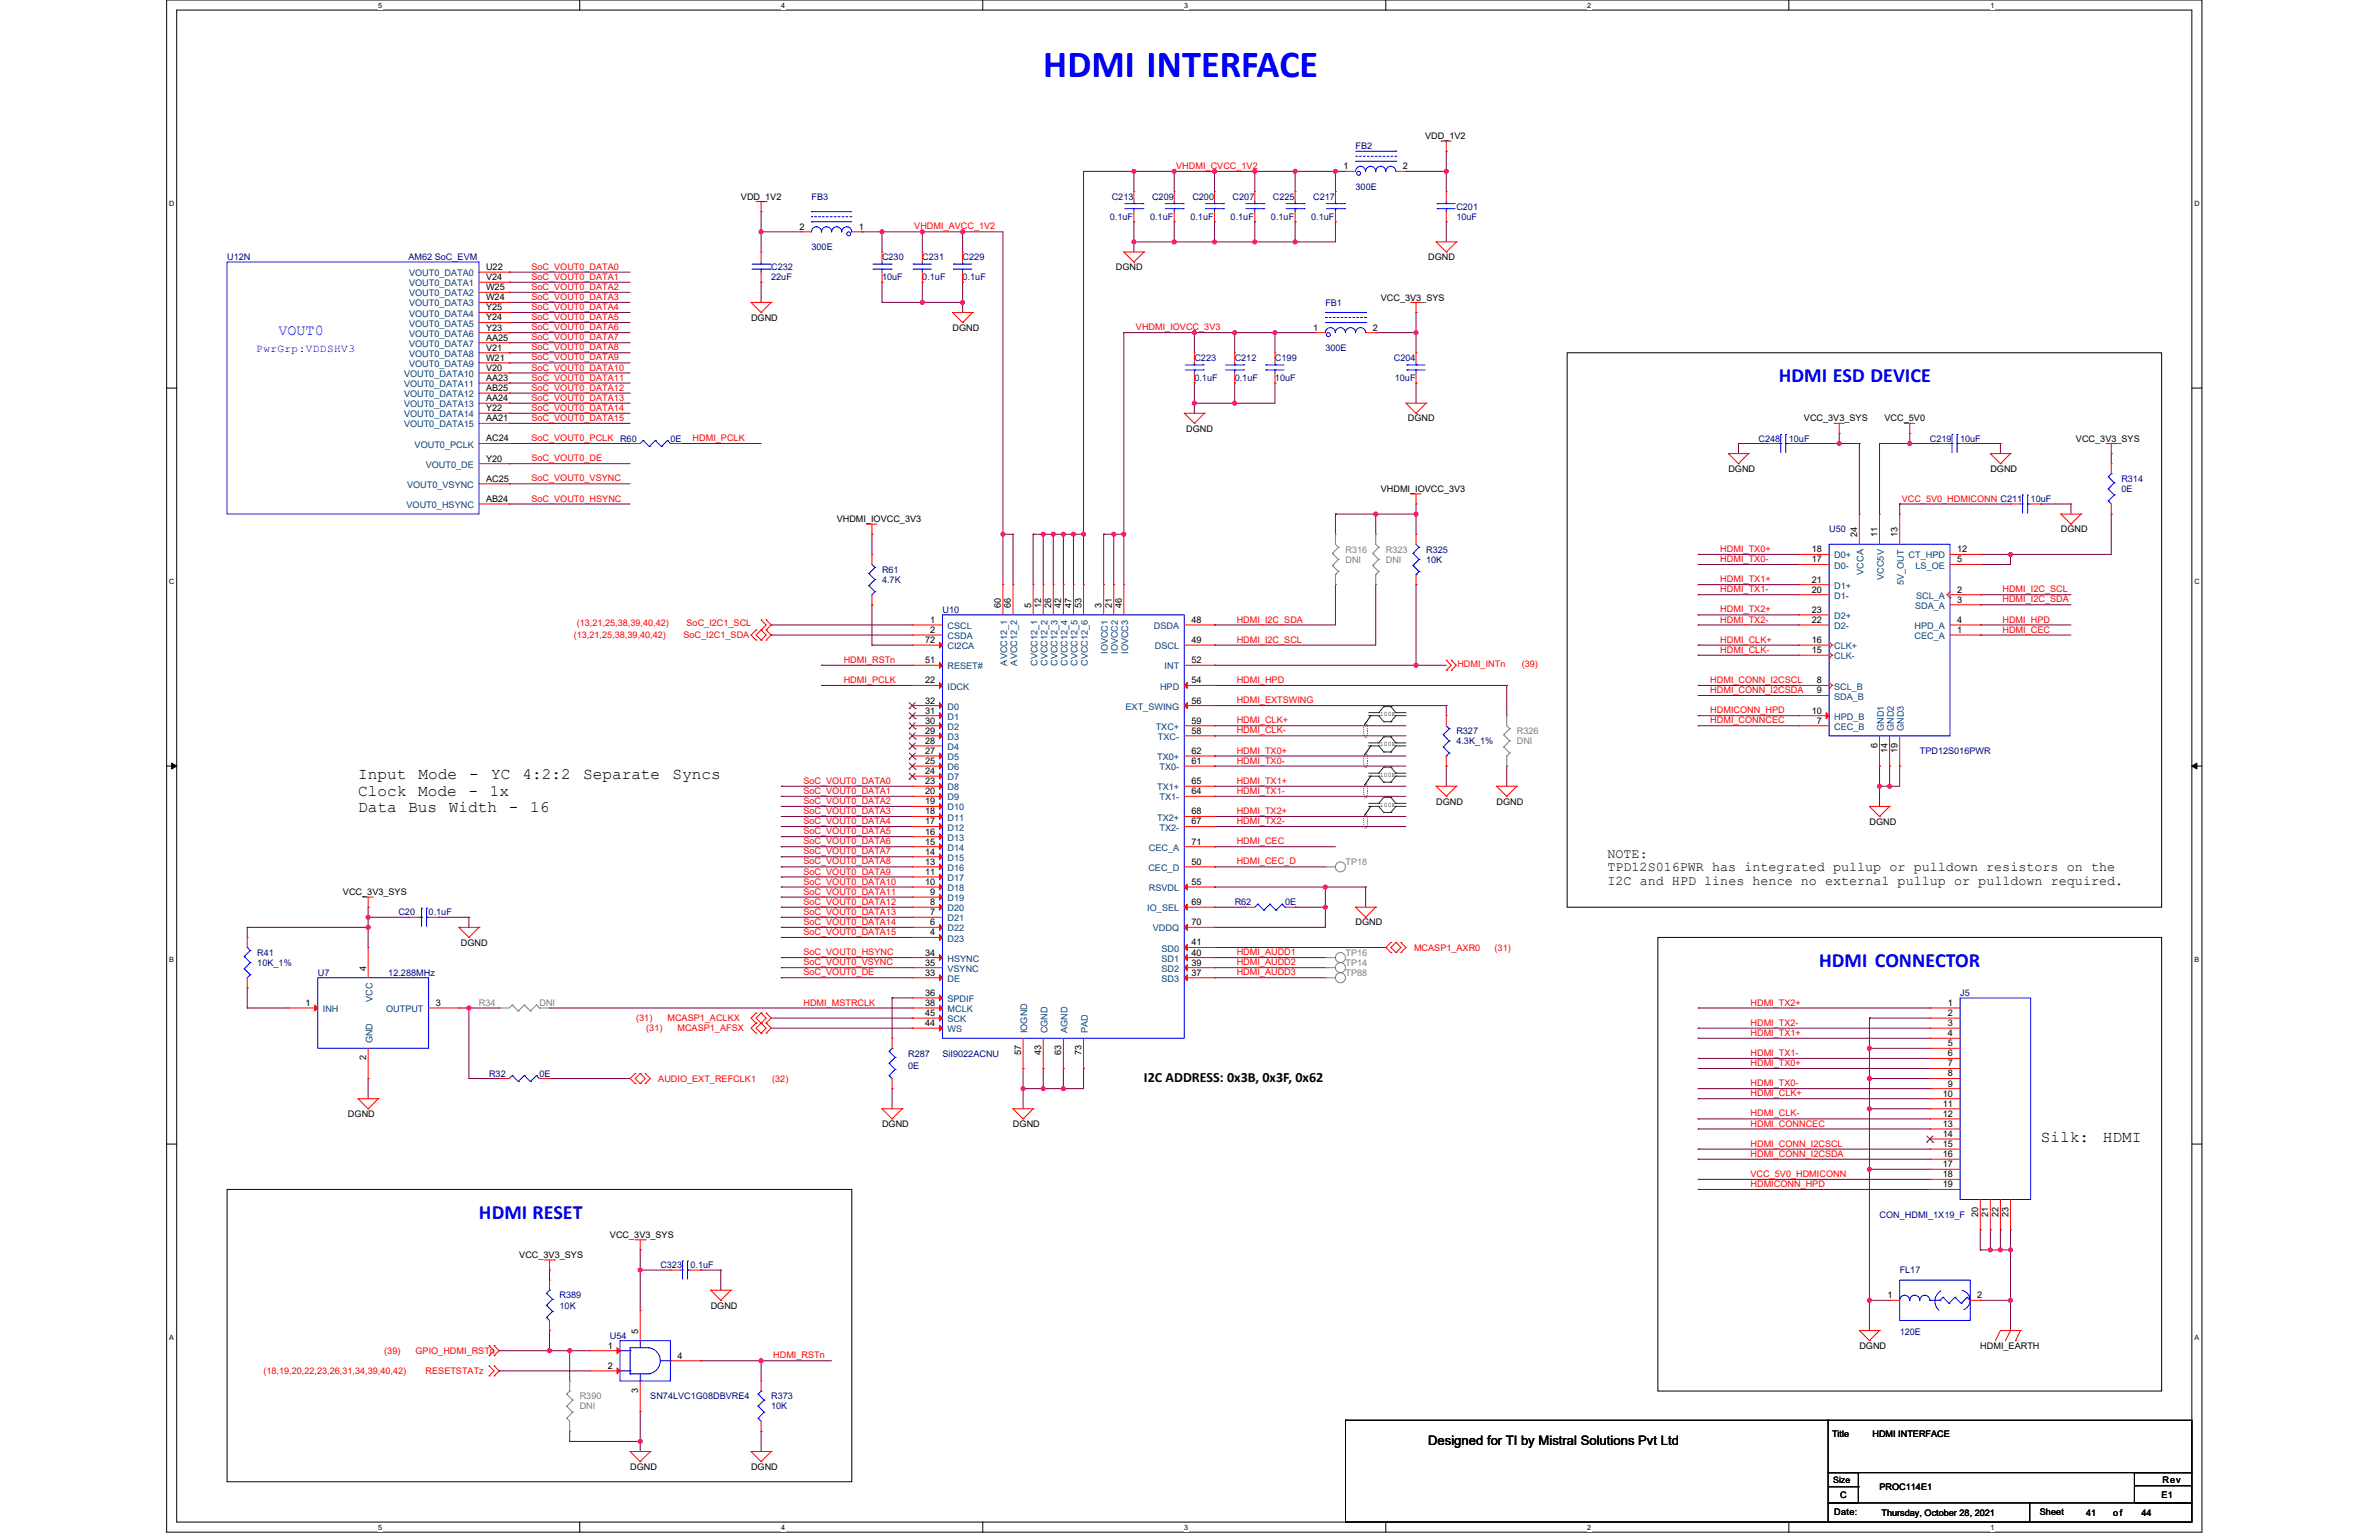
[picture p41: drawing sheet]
<svg xmlns="http://www.w3.org/2000/svg" width="432mm" height="279mm" viewBox="0 0 432 279" stroke-linecap="round" stroke-linejoin="round" font-family="sans-serif">
<defs><g id="words">
<text font-size="6.9" fill="#00f" x="189.4" y="13.9">HDMI INTERFACE</text>
<g font-size="3.7" fill="#00f">
<text x="322.9" y="69.3">HDMI ESD DEVICE</text>
<text x="330.2" y="175.4">HDMI CONNECTOR</text>
<text x="86.9" y="221.1">HDMI RESET</text>
</g>
<g font-size="2.9">
<text x="65" y="141.4">Input</text>
<text x="76" y="141.4">Mode</text>
<text x="85.2" y="141.4">-</text>
<text x="89.1" y="141.4">YC</text>
<text x="94.9" y="141.4">4:2:2</text>
<text x="105.8" y="141.4">Separate</text>
<text x="122.1" y="141.4">Syncs</text>
<text x="65" y="144.3">Clock</text>
<text x="65" y="147.3">Data</text>
<text x="74.1" y="147.3">Bus</text>
<text x="75.9" y="144.3">Mode</text>
<text x="81.5" y="147.3">Width</text>
<text x="85" y="144.3">-</text>
<text x="88.9" y="144.3">1x</text>
<text x="92.4" y="147.3">-</text>
<text x="96.2" y="147.3">16</text>
<text x="370.4" y="207.3">Silk:</text>
<text x="381.7" y="207.3">HDMI</text>
</g>
<text font-size="2.7" fill="#00f" x="50.5" y="60.8">VOUT0</text>
<text font-size="2.6" x="207.6" y="196.3">I2C ADDRESS: 0x3B, 0x3F, 0x62</text>
<g font-size="2.4">
<text x="291.8" y="155.7">NOTE:</text>
<text x="291.8" y="158.1">TPD12S016PWR has integrated pullup or pulldown resistors on the</text>
<text x="291.8" y="160.5">I2C and HPD lines hence no external pullup or pulldown required.</text>
<text x="259.2" y="262.2">Designed for TI by Mistral Solutions Pvt Ltd</text>
</g>
<text font-size="2" fill="#00f" x="46.5" y="63.8">PwrGrp:VDDSHV3</text>
<g font-size="1.6" fill="#000080">
<text x="246" y="27.1">FB2</text>
<text x="246" y="34.4">300E</text>
<text x="147.3" y="36.2">FB3</text>
<text x="201.4" y="39.9">0.1uF</text>
<text x="201.8" y="36.2">C213</text>
<text x="208.7" y="39.9">0.1uF</text>
<text x="209.1" y="36.2">C209</text>
<text x="216.1" y="39.9">0.1uF</text>
<text x="216.4" y="36.2">C200</text>
<text x="223.4" y="39.9">0.1uF</text>
<text x="223.7" y="36.2">C207</text>
<text x="230.7" y="39.9">0.1uF</text>
<text x="231" y="36.2">C225</text>
<text x="238" y="39.9">0.1uF</text>
<text x="238.4" y="36.2">C217</text>
<text x="264.3" y="38.1">C201</text>
<text x="264.3" y="39.9">10uF</text>
<text x="41.2" y="47.2">U12N</text>
<text x="74.1" y="47.2">AM62 SoC_EVM</text>
<text x="147.3" y="45.4">300E</text>
<text x="160.1" y="47.2">C230</text>
<text x="167.4" y="47.2">C231</text>
<text x="174.7" y="47.2">C229</text>
<text x="140" y="49">C232</text>
<text x="140" y="50.9">22uF</text>
<text x="160.1" y="50.9">10uF</text>
<text x="167.4" y="50.9">0.1uF</text>
<text x="174.7" y="50.9">0.1uF</text>
<text x="240.6" y="55.4">FB1</text>
<text x="216.8" y="65.5">C223</text>
<text x="224.1" y="65.5">C212</text>
<text x="231.4" y="65.5">C199</text>
<text x="240.6" y="63.7">300E</text>
<text x="253" y="65.5">C204</text>
<text x="216.8" y="69.2">0.1uF</text>
<text x="224.1" y="69.2">0.1uF</text>
<text x="231.4" y="69.2">10uF</text>
<text x="253.2" y="69.2">10uF</text>
<text x="112.5" y="80.1">R60</text>
<text x="121.7" y="80.1">0E</text>
<text x="319.2" y="80.1">C248</text>
<text x="324.7" y="80.1">10uF</text>
<text x="350.3" y="80.1">C219</text>
<text x="355.8" y="80.1">10uF</text>
<text x="385" y="87.4">R314</text>
<text x="385" y="89.3">0E</text>
<text x="368.6" y="91.1">10uF</text>
<text x="258.8" y="100.2">R325</text>
<text x="332" y="96.6">U50</text>
<text x="160.1" y="103.9">R61</text>
<text x="160.1" y="105.7">4.7K</text>
<text x="258.8" y="102.1">10K</text>
<text x="171.1" y="111.2">U10</text>
<text x="264.3" y="133.2">R327</text>
<text x="264.3" y="135">4.3K_1%</text>
<text x="348.5" y="136.8">TPD12S016PWR</text>
<text x="72.3" y="166.1">C20</text>
<text x="77.8" y="166.1">0.1uF</text>
<text x="224.1" y="164.2">R62</text>
<text x="233.2" y="164.2">0E</text>
<text x="46.7" y="173.4">R41</text>
<text x="46.7" y="175.2">10K_1%</text>
<text x="57.7" y="177.1">U7</text>
<text x="70.5" y="177.1">12.288MHz</text>
<text x="355.8" y="180.7">J5</text>
<text x="164.8" y="191.7">R287</text>
<text x="171.1" y="191.7">SiI9022ACNU</text>
<text x="88.8" y="195.3">R32</text>
<text x="97.9" y="195.3">0E</text>
<text x="164.8" y="193.9">0E</text>
<text x="341.1" y="220.9">CON_HDMI_1X19_F</text>
<text x="119.9" y="230.1">C323</text>
<text x="125.3" y="230.1">0.1uF</text>
<text x="344.8" y="231">FL17</text>
<text x="101.6" y="235.6">R389</text>
<text x="101.6" y="237.4">10K</text>
<text x="110.7" y="242.9">U54</text>
<text x="344.8" y="242.2">120E</text>
<text x="118" y="253.9">SN74LVC1G08DBVRE4</text>
<text x="140" y="253.9">R373</text>
<text x="140" y="255.7">10K</text>
</g>
<g font-size="1.6">
<text x="258.7" y="25.3">VDD_1V2</text>
<text x="243.8" y="30.7">1</text>
<text x="254.6" y="30.7">2</text>
<text x="134.5" y="36.2">VDD_1V2</text>
<text x="145.1" y="41.7">2</text>
<text x="155.9" y="41.7">1</text>
<text x="259.2" y="47.2">DGND</text>
<text x="88.2" y="49">U22</text>
<text x="88.2" y="50.8">V24</text>
<text x="88.2" y="52.7">W25</text>
<text x="202.5" y="49">DGND</text>
<text x="88.2" y="54.5">W24</text>
<text x="88.2" y="60">Y23</text>
<text x="88.2" y="58.1">Y24</text>
<text x="88.2" y="56.3">Y25</text>
<text x="136.3" y="58.2">DGND</text>
<text x="238.4" y="60">1</text>
<text x="249.2" y="60">2</text>
<text x="250.6" y="54.5">VCC_3V3_SYS</text>
<text x="88.2" y="61.8">AA25</text>
<text x="88.2" y="65.5">W21</text>
<text x="88.2" y="63.6">V21</text>
<text x="172.9" y="60">DGND</text>
<text x="88.2" y="67.3">V20</text>
<text x="88.2" y="69.1">AA23</text>
<text x="88.2" y="70.9">AB25</text>
<text x="88.2" y="72.8">AA24</text>
<text x="88.2" y="74.6">Y22</text>
<text x="88.2" y="76.4">AA21</text>
<text x="255.6" y="76.5">DGND</text>
<text x="327.4" y="76.5">VCC_3V3_SYS</text>
<text x="342.1" y="76.5">VCC_5V0</text>
<text x="88.2" y="83.8">Y20</text>
<text x="88.2" y="80.1">AC24</text>
<text x="215.3" y="78.3">DGND</text>
<text x="376.8" y="80.1">VCC_3V3_SYS</text>
<text x="88.2" y="87.4">AC25</text>
<text x="250.6" y="89.3">VHDMI_IOVCC_3V3</text>
<text x="313.7" y="85.6">DGND</text>
<text x="361.3" y="85.6">DGND</text>
<text x="88.2" y="91.1">AB24</text>
<text x="151.9" y="94.8">VHDMI_IOVCC_3V3</text>
<text x="328.9" y="100.2">18</text>
<text x="337.1" y="97.5" transform="rotate(-90 337.1 97.5)">24</text>
<text x="340.8" y="97.5" transform="rotate(-90 340.8 97.5)">11</text>
<text x="344.4" y="97.5" transform="rotate(-90 344.4 97.5)">13</text>
<text x="355.2" y="100.2">12</text>
<text x="374.1" y="96.6">DGND</text>
<text x="328.9" y="102">17</text>
<text x="328.9" y="107.5">20</text>
<text x="328.9" y="105.7">21</text>
<text x="355.2" y="107.5">2</text>
<text x="355.2" y="102">5</text>
<text x="168.9" y="113">1</text>
<text x="181.7" y="110.3" transform="rotate(-90 181.7 110.3)">60</text>
<text x="183.5" y="110.3" transform="rotate(-90 183.5 110.3)">66</text>
<text x="187.1" y="110.3" transform="rotate(-90 187.1 110.3)">5</text>
<text x="189" y="110.3" transform="rotate(-90 189 110.3)">12</text>
<text x="190.8" y="110.3" transform="rotate(-90 190.8 110.3)">26</text>
<text x="192.6" y="110.3" transform="rotate(-90 192.6 110.3)">42</text>
<text x="194.5" y="110.3" transform="rotate(-90 194.5 110.3)">47</text>
<text x="196.3" y="110.3" transform="rotate(-90 196.3 110.3)">53</text>
<text x="199.9" y="110.3" transform="rotate(-90 199.9 110.3)">3</text>
<text x="201.8" y="110.3" transform="rotate(-90 201.8 110.3)">21</text>
<text x="203.6" y="110.3" transform="rotate(-90 203.6 110.3)">46</text>
<text x="216.2" y="113">48</text>
<text x="328.9" y="113">22</text>
<text x="328.9" y="111.2">23</text>
<text x="355.2" y="109.4">3</text>
<text x="355.2" y="113">4</text>
<text x="167.9" y="116.7">72</text>
<text x="168.9" y="114.8">2</text>
<text x="216.2" y="116.7">49</text>
<text x="328.9" y="116.7">16</text>
<text x="328.9" y="118.5">15</text>
<text x="355.2" y="114.8">1</text>
<text x="167.9" y="120.3">51</text>
<text x="167.9" y="124">22</text>
<text x="216.2" y="120.3">52</text>
<text x="216.2" y="124">54</text>
<text x="329.8" y="124">8</text>
<text x="329.8" y="125.8">9</text>
<text x="167.9" y="127.6">32</text>
<text x="167.9" y="129.5">31</text>
<text x="167.9" y="131.3">30</text>
<text x="216.2" y="127.6">56</text>
<text x="216.2" y="131.3">59</text>
<text x="328.9" y="129.5">10</text>
<text x="329.8" y="131.3">7</text>
<text x="167.9" y="133.1">29</text>
<text x="167.9" y="135">28</text>
<text x="167.9" y="136.8">27</text>
<text x="216.2" y="133.1">58</text>
<text x="216.2" y="136.8">62</text>
<text x="340.8" y="135.7" transform="rotate(-90 340.8 135.7)">6</text>
<text x="342.6" y="136.6" transform="rotate(-90 342.6 136.6)">14</text>
<text x="344.4" y="136.6" transform="rotate(-90 344.4 136.6)">19</text>
<text x="167.9" y="138.6">25</text>
<text x="167.9" y="140.4">24</text>
<text x="167.9" y="142.3">23</text>
<text x="216.2" y="138.6">61</text>
<text x="216.2" y="142.3">65</text>
<text x="167.9" y="144.1">20</text>
<text x="167.9" y="145.9">19</text>
<text x="167.9" y="147.8">18</text>
<text x="167.9" y="149.6">17</text>
<text x="216.2" y="144.1">64</text>
<text x="216.2" y="149.6">67</text>
<text x="216.2" y="147.8">68</text>
<text x="260.7" y="146">DGND</text>
<text x="271.6" y="146">DGND</text>
<text x="339.3" y="149.6">DGND</text>
<text x="167.9" y="151.4">16</text>
<text x="167.9" y="153.2">15</text>
<text x="167.9" y="155.1">14</text>
<text x="216.2" y="153.2">71</text>
<text x="167.9" y="156.9">13</text>
<text x="167.9" y="158.7">11</text>
<text x="167.9" y="160.6">10</text>
<text x="216.2" y="160.6">55</text>
<text x="216.2" y="156.9">50</text>
<text x="62.2" y="162.4">VCC_3V3_SYS</text>
<text x="168.9" y="162.4">9</text>
<text x="168.9" y="164.2">8</text>
<text x="168.9" y="166">7</text>
<text x="168.9" y="167.9">6</text>
<text x="216.2" y="164.2">69</text>
<text x="216.2" y="167.9">70</text>
<text x="246" y="167.9">DGND</text>
<text x="83.6" y="171.6">DGND</text>
<text x="167.9" y="173.4">34</text>
<text x="168.9" y="169.7">4</text>
<text x="216.2" y="171.5">41</text>
<text x="216.2" y="173.4">40</text>
<text x="66.4" y="176.1" transform="rotate(-90 66.4 176.1)">4</text>
<text x="167.9" y="177">33</text>
<text x="167.9" y="175.2">35</text>
<text x="216.2" y="175.2">39</text>
<text x="216.2" y="177">37</text>
<text x="55.5" y="182.5">1</text>
<text x="79.1" y="182.5">3</text>
<text x="167.9" y="184.3">45</text>
<text x="167.9" y="180.7">36</text>
<text x="167.9" y="182.5">38</text>
<text x="353.6" y="182.5">1</text>
<text x="353.6" y="184.3">2</text>
<text x="167.9" y="186.2">44</text>
<text x="185.3" y="191.5" transform="rotate(-90 185.3 191.5)">57</text>
<text x="189" y="191.5" transform="rotate(-90 189 191.5)">43</text>
<text x="192.6" y="191.5" transform="rotate(-90 192.6 191.5)">63</text>
<text x="196.3" y="191.5" transform="rotate(-90 196.3 191.5)">73</text>
<text x="353.6" y="186.2">3</text>
<text x="353.6" y="188">4</text>
<text x="353.6" y="189.8">5</text>
<text x="353.6" y="191.6">6</text>
<text x="66.4" y="192.4" transform="rotate(-90 66.4 192.4)">2</text>
<text x="353.6" y="193.5">7</text>
<text x="353.6" y="195.3">8</text>
<text x="353.6" y="197.1">9</text>
<text x="63.2" y="202.7">DGND</text>
<text x="352.6" y="199">10</text>
<text x="352.6" y="200.8">11</text>
<text x="352.6" y="202.6">12</text>
<text x="160.1" y="204.5">DGND</text>
<text x="183.9" y="204.5">DGND</text>
<text x="352.6" y="204.5">13</text>
<text x="352.6" y="206.3">14</text>
<text x="352.6" y="208.1">15</text>
<text x="352.6" y="209.9">16</text>
<text x="352.6" y="211.8">17</text>
<text x="352.6" y="213.6">18</text>
<text x="352.6" y="215.4">19</text>
<text x="359.1" y="220.8" transform="rotate(-90 359.1 220.8)">20</text>
<text x="360.9" y="220.8" transform="rotate(-90 360.9 220.8)">21</text>
<text x="362.7" y="220.8" transform="rotate(-90 362.7 220.8)">22</text>
<text x="364.5" y="220.8" transform="rotate(-90 364.5 220.8)">23</text>
<text x="110.7" y="224.6">VCC_3V3_SYS</text>
<text x="94.3" y="228.3">VCC_3V3_SYS</text>
<text x="129" y="237.4">DGND</text>
<text x="342.6" y="235.5">1</text>
<text x="358.9" y="235.5">2</text>
<text x="110.3" y="244.7">1</text>
<text x="115.8" y="241.9" transform="rotate(-90 115.8 241.9)">5</text>
<text x="337.5" y="244.7">DGND</text>
<text x="359.4" y="244.7">HDMI_EARTH</text>
<text x="110.3" y="248.3">2</text>
<text x="123" y="246.5">4</text>
<text x="115.8" y="252.7" transform="rotate(-90 115.8 252.7)">3</text>
<text x="332.5" y="260.6">Title</text>
<text x="339.9" y="260.6">HDMI INTERFACE</text>
<text x="114.4" y="266.7">DGND</text>
<text x="136.3" y="266.7">DGND</text>
<text x="332.7" y="269">Size</text>
<text x="392.5" y="269">Rev</text>
<text x="332.9" y="274.9">Date:</text>
<text x="334" y="271.8">C</text>
<text x="341.1" y="270.3">PROC114E1</text>
<text x="341.5" y="275.1">Thursday, October 28, 2021</text>
<text x="370.2" y="274.9">Sheet</text>
<text x="378.6" y="275.1">41</text>
<text x="383.6" y="275.1">of</text>
<text x="388.7" y="275.1">44</text>
<text x="392.3" y="271.8">E1</text>
</g>
<g font-size="1.6" fill="#f00">
<text x="213.5" y="30.7">VHDMI_CVCC_1V2</text>
<text x="165.9" y="41.6">VHDMI_AVCC_1V2</text>
<text x="96.5" y="48.9">SoC_VOUT0_DATA0</text>
<text x="96.5" y="50.8">SoC_VOUT0_DATA1</text>
<text x="96.5" y="52.6">SoC_VOUT0_DATA2</text>
<text x="96.5" y="54.4">SoC_VOUT0_DATA3</text>
<text x="96.5" y="56.3">SoC_VOUT0_DATA4</text>
<text x="96.5" y="58.1">SoC_VOUT0_DATA5</text>
<text x="96.5" y="59.9">SoC_VOUT0_DATA6</text>
<text x="206.2" y="59.9">VHDMI_IOVCC_3V3</text>
<text x="96.5" y="61.7">SoC_VOUT0_DATA7</text>
<text x="96.5" y="65.4">SoC_VOUT0_DATA9</text>
<text x="96.5" y="63.6">SoC_VOUT0_DATA8</text>
<text x="96.5" y="67.2">SoC_VOUT0_DATA10</text>
<text x="96.5" y="69.1">SoC_VOUT0_DATA11</text>
<text x="96.5" y="70.9">SoC_VOUT0_DATA12</text>
<text x="96.5" y="72.7">SoC_VOUT0_DATA13</text>
<text x="96.5" y="74.5">SoC_VOUT0_DATA14</text>
<text x="96.5" y="76.4">SoC_VOUT0_DATA15</text>
<text x="96.5" y="80">SoC_VOUT0_PCLK</text>
<text x="96.5" y="83.7">SoC_VOUT0_DE</text>
<text x="125.7" y="80">HDMI_PCLK</text>
<text x="96.5" y="87.4">SoC_VOUT0_VSYNC</text>
<text x="96.5" y="91">SoC_VOUT0_HSYNC</text>
<text x="345.2" y="91">VCC_5V0_HDMICONN C211</text>
<text x="312.2" y="100.2">HDMI_TX0+</text>
<text x="312.2" y="102">HDMI_TX0-</text>
<text x="312.2" y="105.6">HDMI_TX1+</text>
<text x="312.2" y="107.5">HDMI_TX1-</text>
<text x="363.5" y="107.5">HDMI_I2C_SCL</text>
<text x="104.7" y="113.6">(13,21,25,38,39,40,42)</text>
<text x="124.6" y="113.6">SoC_I2C1_SCL</text>
<text x="224.5" y="113">HDMI_I2C_SDA</text>
<text x="312.2" y="111.1">HDMI_TX2+</text>
<text x="312.2" y="113">HDMI_TX2-</text>
<text x="363.5" y="109.3">HDMI_I2C_SDA</text>
<text x="363.5" y="113">HDMI_HPD</text>
<text x="104.1" y="115.8">(13,21,25,38,39,40,42)</text>
<text x="124.1" y="115.8">SoC_I2C1_SDA</text>
<text x="224.5" y="116.6">HDMI_I2C_SCL</text>
<text x="312.2" y="116.6">HDMI_CLK+</text>
<text x="312.2" y="118.4">HDMI_CLK-</text>
<text x="363.5" y="114.8">HDMI_CEC</text>
<text x="153.1" y="123.9">HDMI_PCLK</text>
<text x="153.1" y="120.3">HDMI_RSTn</text>
<text x="224.5" y="123.9">HDMI_HPD</text>
<text x="264.5" y="121.1">HDMI_INTn</text>
<text x="276.2" y="121.1">(39)</text>
<text x="310.4" y="123.9">HDMI_CONN_I2CSCL</text>
<text x="310.4" y="125.8">HDMI_CONN_I2CSDA</text>
<text x="224.5" y="131.2">HDMI_CLK+</text>
<text x="224.5" y="127.6">HDMI_EXTSWING</text>
<text x="310.4" y="129.4">HDMICONN_HPD</text>
<text x="310.4" y="131.2">HDMI_CONNCEC</text>
<text x="224.5" y="136.7">HDMI_TX0+</text>
<text x="224.5" y="133.1">HDMI_CLK-</text>
<text x="145.8" y="142.2">SoC_VOUT0_DATA0</text>
<text x="224.5" y="142.2">HDMI_TX1+</text>
<text x="224.5" y="138.6">HDMI_TX0-</text>
<text x="145.8" y="144">SoC_VOUT0_DATA1</text>
<text x="145.8" y="145.9">SoC_VOUT0_DATA2</text>
<text x="145.8" y="147.7">SoC_VOUT0_DATA3</text>
<text x="145.8" y="149.5">SoC_VOUT0_DATA4</text>
<text x="224.5" y="147.7">HDMI_TX2+</text>
<text x="224.5" y="149.5">HDMI_TX2-</text>
<text x="224.5" y="144">HDMI_TX1-</text>
<text x="145.8" y="151.4">SoC_VOUT0_DATA5</text>
<text x="145.8" y="153.2">SoC_VOUT0_DATA6</text>
<text x="145.8" y="155">SoC_VOUT0_DATA7</text>
<text x="224.5" y="153.2">HDMI_CEC</text>
<text x="145.8" y="158.7">SoC_VOUT0_DATA9</text>
<text x="145.8" y="160.5">SoC_VOUT0_DATA10</text>
<text x="145.8" y="156.8">SoC_VOUT0_DATA8</text>
<text x="224.5" y="156.8">HDMI_CEC_D</text>
<text x="145.8" y="162.3">SoC_VOUT0_DATA11</text>
<text x="145.8" y="164.2">SoC_VOUT0_DATA12</text>
<text x="145.8" y="166">SoC_VOUT0_DATA13</text>
<text x="145.8" y="167.8">SoC_VOUT0_DATA14</text>
<text x="145.8" y="173.3">SoC_VOUT0_HSYNC</text>
<text x="145.8" y="169.6">SoC_VOUT0_DATA15</text>
<text x="224.5" y="173.3">HDMI_AUDD1</text>
<text x="256.6" y="172.5">MCASP1_AXR0</text>
<text x="271.3" y="172.5">(31)</text>
<text x="145.8" y="177">SoC_VOUT0_DE</text>
<text x="145.8" y="175.1">SoC_VOUT0_VSYNC</text>
<text x="224.5" y="175.1">HDMI_AUDD2</text>
<text x="224.5" y="177">HDMI_AUDD3</text>
<text x="115.5" y="185.3">(31)</text>
<text x="121.1" y="185.3">MCASP1_ACLKX</text>
<text x="145.8" y="182.4">HDMI_MSTRCLK</text>
<text x="317.7" y="182.4">HDMI_TX2+</text>
<text x="117.3" y="187.1">(31)</text>
<text x="123" y="187.1">MCASP1_AFSX</text>
<text x="317.7" y="186.1">HDMI_TX2-</text>
<text x="317.7" y="191.6">HDMI_TX1-</text>
<text x="317.7" y="187.9">HDMI_TX1+</text>
<text x="119.5" y="196.3">AUDIO_EXT_REFCLK1</text>
<text x="140.2" y="196.3">(32)</text>
<text x="317.7" y="193.4">HDMI_TX0+</text>
<text x="317.7" y="197.1">HDMI_TX0-</text>
<text x="317.7" y="198.9">HDMI_CLK+</text>
<text x="317.7" y="202.6">HDMI_CLK-</text>
<text x="317.7" y="204.4">HDMI_CONNCEC</text>
<text x="317.7" y="208.1">HDMI_CONN_I2CSCL</text>
<text x="317.7" y="209.9">HDMI_CONN_I2CSDA</text>
<text x="317.7" y="213.5">VCC_5V0_HDMICONN</text>
<text x="317.7" y="215.4">HDMICONN_HPD</text>
<text x="69.7" y="245.6">(39)</text>
<text x="75.4" y="245.6">GPIO_HDMI_RSTn</text>
<text x="47.8" y="249.3">(18,19,20,22,23,26,31,34,39,40,42)</text>
<text x="77.2" y="249.3">RESETSTATz</text>
<text x="140.3" y="246.5">HDMI_RSTn</text>
</g>
<g font-size="1.6" fill="#004080">
<text x="74.3" y="50.1">VOUT0_DATA0</text>
<text x="74.3" y="51.9">VOUT0_DATA1</text>
<text x="74.3" y="53.8">VOUT0_DATA2</text>
<text x="74.3" y="55.6">VOUT0_DATA3</text>
<text x="74.3" y="59.3">VOUT0_DATA5</text>
<text x="74.3" y="57.4">VOUT0_DATA4</text>
<text x="74.3" y="61.1">VOUT0_DATA6</text>
<text x="74.3" y="62.9">VOUT0_DATA7</text>
<text x="74.3" y="64.8">VOUT0_DATA8</text>
<text x="73.3" y="68.4">VOUT0_DATA10</text>
<text x="73.3" y="70.2">VOUT0_DATA11</text>
<text x="74.3" y="66.6">VOUT0_DATA9</text>
<text x="73.3" y="72.1">VOUT0_DATA12</text>
<text x="73.3" y="73.9">VOUT0_DATA13</text>
<text x="73.3" y="75.7">VOUT0_DATA14</text>
<text x="73.3" y="77.6">VOUT0_DATA15</text>
<text x="75.3" y="81.2">VOUT0_PCLK</text>
<text x="73.9" y="88.5">VOUT0_VSYNC</text>
<text x="77.3" y="84.9">VOUT0_DE</text>
<text x="73.8" y="92.2">VOUT0_HSYNC</text>
<text x="332.9" y="101.3">D0+</text>
<text x="346.4" y="101.3">CT_HPD</text>
<text x="332.9" y="103.2">D0-</text>
<text x="332.9" y="106.8">D1+</text>
<text x="338.2" y="104.3" transform="rotate(-90 338.2 104.3)">VCCA</text>
<text x="341.9" y="105.2" transform="rotate(-90 341.9 105.2)">VCC5V</text>
<text x="345.6" y="106.1" transform="rotate(-90 345.6 106.1)">5V_OUT</text>
<text x="347.7" y="103.2">LS_OE</text>
<text x="332.9" y="108.6">D1-</text>
<text x="332.9" y="112.3">D2+</text>
<text x="347.6" y="110.5">SDA_A</text>
<text x="347.8" y="108.6">SCL_A</text>
<text x="172" y="114.1">CSCL</text>
<text x="172" y="116">CSDA</text>
<text x="172" y="117.8">CI2CA</text>
<text x="201.1" y="118.6" transform="rotate(-90 201.1 118.6)">IOVCC1</text>
<text x="202.9" y="118.6" transform="rotate(-90 202.9 118.6)">IOVCC2</text>
<text x="204.7" y="118.6" transform="rotate(-90 204.7 118.6)">IOVCC3</text>
<text x="209.4" y="114.1">DSDA</text>
<text x="209.6" y="117.8">DSCL</text>
<text x="332.9" y="117.8">CLK+</text>
<text x="332.9" y="119.6">CLK-</text>
<text x="332.9" y="114.1">D2-</text>
<text x="347.5" y="116">CEC_A</text>
<text x="347.5" y="114.1">HPD_A</text>
<text x="172" y="121.4">RESET#</text>
<text x="172" y="125.1">IDCK</text>
<text x="182.8" y="120.8" transform="rotate(-90 182.8 120.8)">AVCC12_1</text>
<text x="184.6" y="120.8" transform="rotate(-90 184.6 120.8)">AVCC12_2</text>
<text x="188.3" y="120.8" transform="rotate(-90 188.3 120.8)">CVCC12_1</text>
<text x="190.1" y="120.8" transform="rotate(-90 190.1 120.8)">CVCC12_2</text>
<text x="191.9" y="120.8" transform="rotate(-90 191.9 120.8)">CVCC12_3</text>
<text x="193.8" y="120.8" transform="rotate(-90 193.8 120.8)">CVCC12_4</text>
<text x="195.6" y="120.8" transform="rotate(-90 195.6 120.8)">CVCC12_5</text>
<text x="197.4" y="120.8" transform="rotate(-90 197.4 120.8)">CVCC12_6</text>
<text x="210.5" y="125.1">HPD</text>
<text x="211.4" y="121.4">INT</text>
<text x="332.9" y="125.1">SCL_B</text>
<text x="172" y="128.8">D0</text>
<text x="172" y="130.6">D1</text>
<text x="204.3" y="128.8">EXT_SWING</text>
<text x="332.9" y="130.6">HPD_B</text>
<text x="332.9" y="126.9">SDA_B</text>
<text x="172" y="132.4">D2</text>
<text x="172" y="134.2">D3</text>
<text x="172" y="136.1">D4</text>
<text x="172" y="137.9">D5</text>
<text x="209.8" y="132.4">TXC+</text>
<text x="210" y="137.9">TX0+</text>
<text x="210.2" y="134.2">TXC-</text>
<text x="332.9" y="132.4">CEC_B</text>
<text x="341.9" y="132.6" transform="rotate(-90 341.9 132.6)">GND1</text>
<text x="343.7" y="132.6" transform="rotate(-90 343.7 132.6)">GND2</text>
<text x="345.6" y="132.6" transform="rotate(-90 345.6 132.6)">GND3</text>
<text x="172" y="139.7">D6</text>
<text x="172" y="141.6">D7</text>
<text x="172" y="143.4">D8</text>
<text x="210" y="143.4">TX1+</text>
<text x="210.5" y="139.7">TX0-</text>
<text x="172" y="145.2">D9</text>
<text x="172" y="147">D10</text>
<text x="172" y="148.9">D11</text>
<text x="210" y="148.9">TX2+</text>
<text x="210.5" y="145.2">TX1-</text>
<text x="172" y="150.7">D12</text>
<text x="172" y="152.5">D13</text>
<text x="172" y="154.4">D14</text>
<text x="208.5" y="154.4">CEC_A</text>
<text x="210.5" y="150.7">TX2-</text>
<text x="172" y="156.2">D15</text>
<text x="172" y="158">D16</text>
<text x="172" y="159.8">D17</text>
<text x="172" y="161.7">D18</text>
<text x="208.4" y="158">CEC_D</text>
<text x="208.5" y="161.7">RSVDL</text>
<text x="172" y="163.5">D19</text>
<text x="172" y="165.3">D20</text>
<text x="172" y="167.2">D21</text>
<text x="208.2" y="165.3">IO_SEL</text>
<text x="172" y="169">D22</text>
<text x="172" y="170.8">D23</text>
<text x="209.3" y="169">VDDQ</text>
<text x="210.8" y="172.7">SD0</text>
<text x="172" y="178.1">DE</text>
<text x="172" y="174.5">HSYNC</text>
<text x="172" y="176.3">VSYNC</text>
<text x="210.8" y="174.5">SD1</text>
<text x="210.8" y="176.3">SD2</text>
<text x="210.8" y="178.1">SD3</text>
<text x="58.6" y="183.6">INH</text>
<text x="67.6" y="181.8" transform="rotate(-90 67.6 181.8)">VCC</text>
<text x="70.1" y="183.6">OUTPUT</text>
<text x="172" y="185.5">SCK</text>
<text x="172" y="181.8">SPDIF</text>
<text x="172" y="183.6">MCLK</text>
<text x="67.6" y="189.3" transform="rotate(-90 67.6 189.3)">GND</text>
<text x="172" y="187.3">WS</text>
<text x="186.5" y="187.5" transform="rotate(-90 186.5 187.5)">IOGND</text>
<text x="190.1" y="187.5" transform="rotate(-90 190.1 187.5)">CGND</text>
<text x="193.8" y="187.5" transform="rotate(-90 193.8 187.5)">AGND</text>
<text x="197.4" y="187.5" transform="rotate(-90 197.4 187.5)">PAD</text>
</g>
<g font-size="1.6" fill="#808080">
<text x="244.2" y="100.2">R316</text>
<text x="251.5" y="100.2">R323</text>
<text x="244.2" y="102.1">DNI</text>
<text x="251.5" y="102.1">DNI</text>
<text x="275.3" y="133.2">R326</text>
<text x="275.3" y="135">DNI</text>
<text x="244.2" y="156.9">TP18</text>
<text x="244.2" y="173.4">TP16</text>
<text x="244.2" y="175.2">TP14</text>
<text x="244.2" y="177.1">TP88</text>
<text x="86.9" y="182.5">R34</text>
<text x="97.9" y="182.5">DNI</text>
<text x="105.2" y="253.9">R390</text>
<text x="105.2" y="255.7">DNI</text>
</g>
<g font-size="1.3">
<text x="68.6" y="1.4">5</text>
<text x="141.8" y="1.4">4</text>
<text x="215" y="1.4">3</text>
<text x="288.1" y="1.4">2</text>
<text x="361.3" y="1.4">1</text>
<text x="30.7" y="37.3">D</text>
<text x="398.3" y="37.3">D</text>
<text x="30.7" y="105.9">C</text>
<text x="398.3" y="105.9">C</text>
<text x="30.7" y="174.5">B</text>
<text x="398.3" y="174.5">B</text>
<text x="30.7" y="243">A</text>
<text x="398.3" y="243">A</text>
<text x="68.6" y="277.5">5</text>
<text x="141.8" y="277.5">4</text>
<text x="215" y="277.5">3</text>
<text x="288.1" y="277.5">2</text>
<text x="361.3" y="277.5">1</text>
</g>
<g font-size="1.2">
<text x="250.4" y="129.9">100E</text>
<text x="250.4" y="135.4">100E</text>
<text x="250.4" y="140.9">100E</text>
<text x="250.4" y="146.4">100E</text>
</g>
</g></defs>
<path d="M30.2 0h369.5v278h-369.5zM32.1 1.8h365.7v274.3h-365.7z" fill="none" stroke="#000" stroke-width=".18"/>
<g fill="#fff">
<path d="M68.7 .2h.7v1.4h-.7z"/>
<path d="M68.7 276.3h.7v1.5h-.7z"/>
</g>
<path d="M105.2 0v1.8M105.2 276.1v1.9" fill="none" stroke="#000" stroke-width=".18"/>
<g fill="#fff">
<path d="M141.8 .2h.7v1.4h-.7z"/>
<path d="M141.8 276.3h.7v1.5h-.7z"/>
</g>
<path d="M178.4 0v1.8M178.4 276.1v1.9" fill="none" stroke="#000" stroke-width=".18"/>
<g fill="#fff">
<path d="M215 .2h.7v1.4h-.7z"/>
<path d="M215 276.3h.7v1.5h-.7z"/>
</g>
<path d="M251.5 0v1.8M251.5 276.1v1.9" fill="none" stroke="#000" stroke-width=".18"/>
<g fill="#fff">
<path d="M288.1 .2h.7v1.4h-.7z"/>
<path d="M288.1 276.3h.7v1.5h-.7z"/>
</g>
<path d="M324.7 0v1.8M324.7 276.1v1.9" fill="none" stroke="#000" stroke-width=".18"/>
<g fill="#fff">
<path d="M361.3 .2h.7v1.4h-.7z"/>
<path d="M361.3 276.3h.7v1.5h-.7z"/>
<path d="M30.7 36.1h1v1.5h-1z"/>
<path d="M398.3 36.1h.9v1.5h-.9z"/>
<path d="M30.7 104.7h1v1.5h-1z"/>
<path d="M398.3 104.7h.9v1.5h-.9z"/>
</g>
<path d="M30.2 70.4h1.9M397.8 70.4h1.9" fill="none" stroke="#000" stroke-width=".18"/>
<g fill="#fff">
<path d="M30.7 173.3h.9v1.4h-.9z"/>
<path d="M398.3 173.3h.9v1.4h-.9z"/>
</g>
<path d="M30.2 139h1.9M31.2 138.5l.9 .5-.9 .5zM397.8 139l.9-.5v1zM397.8 139h1.9" fill="none" stroke="#000" stroke-width=".18"/>
<path d="M31.2 138.5l.9 .5-.9 .5zM397.8 139l.9-.5v1z" fill="#000"/>
<g fill="#fff">
<path d="M30.7 241.9h.9v1.4h-.9z"/>
<path d="M398.3 241.9h.9v1.4h-.9z"/>
</g>
<g fill="none" stroke="#000" stroke-width=".18">
<path d="M284.4 64h107.9v100.6h-107.9zM248.8 129.8h.1M248.8 135.3h.1M248.8 129.8l-1.1 1.7M248.8 135.3l-1.1 1.7M248.8 140.8h.1M248.8 146.3h.1M248.8 140.8l-1.1 1.7M248.8 146.3l-1.1 1.6M300.9 170.1h91.4v82.3h-91.4zM30.2 207.6h1.9M41.2 215.8h113.4v53h-113.4z"/>
<path d="M397.8 207.6h1.9"/>
</g>
<g fill="none" stroke="#008000" stroke-width=".18">
<path d="M248.4 129.8h1.8M248.4 129.3h1.8M248.4 135.3h1.8M248.4 134.8h1.8M250.2 129.8h.1M250.2 129.3h.1M250.2 135.3h.1M250.2 134.8h.1M250.2 129.8l1 1.1M250.2 135.3l1 1.1M251.2 130.9h.1M251.2 128.2h.1"/>
<path d="M251.2 136.4h.1M251.2 133.7h.1M251.2 139.2h.1M251.2 128.2h1.2M251.2 128.2l-1 1.1M251.2 130.9h1.2M251.2 133.7h1.2M251.2 133.7l-1 1.1M251.2 136.4h1.2M251.2 139.2h1.2M251.2 139.2l-1 1.1M252.4 130.9h.1"/>
<path d="M252.4 128.2h.1M252.4 136.4h.1M252.4 133.7h.1M252.4 139.2h.1M252.4 128.2l1 1.1M252.4 133.7l1 1.1M252.4 139.2l1 1.1M253.4 129.8h.1M253.4 129.3h.1M253.4 135.3h.1M253.4 134.8h.1M253.4 129.8l-1 1.1"/>
<path d="M253.4 129.8h1.8M253.4 129.3h1.8M253.4 135.3l-1 1.1M253.4 135.3h1.8M253.4 134.8h1.8M248.4 140.8h1.8M248.4 140.3h1.8M248.4 146.3h1.8M248.4 145.8h1.8M250.2 140.8h.1M250.2 140.3h.1M250.2 146.3h.1"/>
<path d="M250.2 145.8h.1M250.2 140.8l1 1.1M250.2 146.3l1 1.1M251.2 141.9h.1M251.2 147.4h.1M251.2 144.7h.1M251.2 141.9h1.2M251.2 144.7h1.2M251.2 144.7l-1 1.1M251.2 147.4h1.2M252.4 141.9h.1M252.4 147.4h.1"/>
<path d="M252.4 144.7h.1M252.4 144.7l1 1.1M253.4 140.8h.1M253.4 140.3h.1M253.4 146.3h.1M253.4 145.8h.1M253.4 140.8l-1 1.1M253.4 140.8h1.8M253.4 140.3h1.8M253.4 146.3l-1 1.1M253.4 146.3h1.8M253.4 145.8h1.8"/>
</g>
<path d="M247.7 131.2l.2-.1a2.73 2.73 0 0 1 0 2.8 2.82 2.82 0 0 1-.2-2.7zM247.7 136.7l.2-.1a2.73 2.73 0 0 1 0 2.8 2.82 2.82 0 0 1-.2-2.7zM247.7 142.2l.2-.1a2.73 2.73 0 0 1 0 2.7 2.82 2.82 0 0 1-.2-2.6zM247.7 147.7l.2-.1a2.73 2.73 0 0 1 0 2.7 2.82 2.82 0 0 1-.2-2.6z" fill="none" stroke="#000" stroke-width=".18" stroke-dasharray="0 .4"/>
<path d="M194.8 96.9h.1M194.8 96.9v9.2" fill="none" stroke="#800040" stroke-width=".18"/>
<circle cx="194.8" cy="96.9" r=".37" fill="#f0f"/>
<circle cx="194.8" cy="96.9" r=".37" fill="none" stroke="#f0f" stroke-width=".18"/>
<path d="M193 96.9h.1M193 96.9v9.2M194.8 96.9h.1M194.8 96.9h1.9" fill="none" stroke="#800040" stroke-width=".18"/>
<circle cx="193" cy="96.9" r=".37" fill="#f0f"/>
<circle cx="193" cy="96.9" r=".37" fill="none" stroke="#f0f" stroke-width=".18"/>
<path d="M191.2 96.9h.1M191.2 96.9v9.2M193 96.9h.1M193 96.9h1.8" fill="none" stroke="#800040" stroke-width=".18"/>
<circle cx="191.2" cy="96.9" r=".37" fill="#f0f"/>
<circle cx="191.2" cy="96.9" r=".37" fill="none" stroke="#f0f" stroke-width=".18"/>
<path d="M189.4 96.9h.1M189.4 96.9v9.2M191.2 96.9h.1M191.2 96.9h1.8" fill="none" stroke="#800040" stroke-width=".18"/>
<circle cx="189.3" cy="96.9" r=".37" fill="#f0f"/>
<circle cx="189.3" cy="96.9" r=".37" fill="none" stroke="#f0f" stroke-width=".18"/>
<g fill="none" stroke="#800040" stroke-width=".18">
<path d="M182 96.9h.1M182 96.9h1.9M182 96.9v9.2M183.9 96.9h.1M183.9 96.9v9.2M189.4 96.9h.1M189.4 96.9h1.8M359.4 223.1h.1M359.4 226.8h.1M359.4 223.1v3.7M359.4 226.8h3.7M361.3 223.1h.1"/>
<path d="M361.3 226.8h.1M361.3 223.1v3.7M364.9 223.1h.1M364.9 223.1v3.7"/>
</g>
<circle cx="363.1" cy="226.8" r=".37" fill="#f0f"/>
<circle cx="363.1" cy="226.8" r=".37" fill="none" stroke="#f0f" stroke-width=".18"/>
<circle cx="361.3" cy="226.8" r=".37" fill="#f0f"/>
<circle cx="361.3" cy="226.8" r=".37" fill="none" stroke="#f0f" stroke-width=".18"/>
<path d="M363.1 223.1h.1M363.1 226.8h.1M363.1 223.1v3.7M363.1 226.8h1.8M364.9 226.8h.1M364.9 226.8v9.1" fill="none" stroke="#800040" stroke-width=".18"/>
<circle cx="364.9" cy="235.9" r=".37" fill="#f0f"/>
<circle cx="364.9" cy="235.9" r=".37" fill="none" stroke="#f0f" stroke-width=".18"/>
<circle cx="364.9" cy="226.8" r=".37" fill="#f0f"/>
<circle cx="364.9" cy="226.8" r=".37" fill="none" stroke="#f0f" stroke-width=".18"/>
<path d="M339.3 184.7h.1M339.3 190.2h.1M339.3 184.7h11M339.3 184.7v11" fill="none" stroke="#800040" stroke-width=".18"/>
<circle cx="339.3" cy="195.7" r=".37" fill="#f0f"/>
<circle cx="339.3" cy="195.7" r=".37" fill="none" stroke="#f0f" stroke-width=".18"/>
<circle cx="339.3" cy="190.2" r=".37" fill="#f0f"/>
<circle cx="339.3" cy="190.2" r=".37" fill="none" stroke="#f0f" stroke-width=".18"/>
<path d="M339.3 190.2h.1M339.3 195.7h.1M339.3 190.2h11M339.3 195.7h11M339.3 195.7v16.4M339.3 201.2h.1M339.3 201.2h11" fill="none" stroke="#800040" stroke-width=".18"/>
<circle cx="339.3" cy="212.1" r=".37" fill="#f0f"/>
<circle cx="339.3" cy="212.1" r=".37" fill="none" stroke="#f0f" stroke-width=".18"/>
<circle cx="339.3" cy="201.2" r=".37" fill="#f0f"/>
<circle cx="339.3" cy="201.2" r=".37" fill="none" stroke="#f0f" stroke-width=".18"/>
<path d="M339.3 212.1h.1M339.3 212.1h11M339.3 212.1v23.8" fill="none" stroke="#800040" stroke-width=".18"/>
<circle cx="339.3" cy="235.9" r=".37" fill="#f0f"/>
<circle cx="339.3" cy="235.9" r=".37" fill="none" stroke="#f0f" stroke-width=".18"/>
<path d="M185.7 193.9h.1M185.7 193.9v3.6M308.2 182.9h.1M308.2 182.9h42.1M339.3 235.9h.1M339.3 235.9h3.7M339.3 235.9v5.5" fill="none" stroke="#800040" stroke-width=".18"/>
<circle cx="185.7" cy="197.5" r=".37" fill="#f0f"/>
<circle cx="185.7" cy="197.5" r=".37" fill="none" stroke="#f0f" stroke-width=".18"/>
<path d="M185.7 197.5h.1M185.7 197.5h3.7M193 193.9h.1M193 197.5h.1M193 193.9v3.6M196.7 193.9h.1M196.7 193.9v3.6h-3.7M308.2 186.5h.1M308.2 186.5h42.1" fill="none" stroke="#800040" stroke-width=".18"/>
<circle cx="193" cy="197.5" r=".37" fill="#f0f"/>
<circle cx="193" cy="197.5" r=".37" fill="none" stroke="#f0f" stroke-width=".18"/>
<path d="M189.4 193.9h.1M189.4 197.5h.1M189.4 193.9v3.6M189.4 197.5h3.6" fill="none" stroke="#800040" stroke-width=".18"/>
<circle cx="189.3" cy="197.5" r=".37" fill="#f0f"/>
<circle cx="189.3" cy="197.5" r=".37" fill="none" stroke="#f0f" stroke-width=".18"/>
<g fill="none" stroke="#800040" stroke-width=".18">
<path d="M92.4 49.4h.1M92.4 51.2h.1M92.4 53h.1M92.4 54.9h.1M92.4 56.7h.1M92.4 58.5h.1M92.4 49.4h22M92.4 51.2h22M92.4 53h22M92.4 54.9h22M92.4 56.7h22M92.4 58.5h22"/>
<path d="M92.4 60.4h.1M92.4 62.2h.1M92.4 65.8h.1M92.4 67.7h.1M92.4 69.5h.1M92.4 71.3h.1M92.4 64h.1M92.4 73.2h.1M92.4 75h.1M92.4 76.8h.1M92.4 60.4h22M92.4 62.2h22"/>
<path d="M92.4 65.8h22M92.4 67.7h22M92.4 69.5h22M92.4 71.3h22M92.4 64h22M92.4 73.2h22M92.4 75h22M92.4 76.8h22M92.4 80.5h.1M92.4 87.8h.1M92.4 84.1h.1M92.4 91.4h.1"/>
<path d="M92.4 80.5h22M92.4 87.8h22M92.4 84.1h22M92.4 91.4h22M140 113.4h.1M140 115.2h.1M140 113.4h25.6M140 115.2h25.6M220.4 117h.1M220.4 113.4h.1M220.4 117h29.3M220.4 113.4h22"/>
<path d="M220.4 137.2h.1M220.4 139h.1M220.4 131.7h.1M220.4 133.5h.1M220.4 120.7h.1M220.4 137.2h34.8M220.4 139h34.8M220.4 131.7h34.8M220.4 133.5h34.8M220.4 120.7h36.6M220.4 148.1h.1M220.4 150h.1"/>
<path d="M220.4 142.6h.1M220.4 144.5h.1M220.4 153.6h.1M220.4 148.1h34.8M220.4 150h34.8M220.4 142.6h34.8M220.4 144.5h34.8M220.4 153.6h22M185.7 197.5h.1M185.7 197.5v3.7M308.2 192h.1M308.2 193.9h.1"/>
<path d="M308.2 197.5h.1M308.2 199.3h.1M308.2 192h42.1M308.2 193.9h42.1M308.2 197.5h42.1M308.2 199.3h42.1M308.2 203h.1M308.2 204.8h.1M308.2 208.5h.1M308.2 210.3h.1M308.2 214h.1M308.2 215.8h.1"/>
<path d="M308.2 203h42.1M308.2 204.8h42.1M308.2 208.5h42.1M308.2 210.3h42.1M308.2 214h42.1M308.2 215.8h42.1"/>
</g>
<circle cx="257" cy="120.7" r=".37" fill="#f0f"/>
<circle cx="257" cy="120.7" r=".37" fill="none" stroke="#f0f" stroke-width=".18"/>
<path d="M242.4 93.3h.1M242.4 93.3v3.6M242.4 93.3h7.3M242.4 106.1h.1M242.4 106.1v7.3M249.7 106.1h.1M249.7 106.1v10.9" fill="none" stroke="#800040" stroke-width=".18"/>
<circle cx="249.7" cy="93.3" r=".37" fill="#f0f"/>
<circle cx="249.7" cy="93.3" r=".37" fill="none" stroke="#f0f" stroke-width=".18"/>
<path d="M249.7 93.3h.1M249.7 93.3v3.6M257 91.4h.1M257 91.4v1.9" fill="none" stroke="#800040" stroke-width=".18"/>
<circle cx="257" cy="93.3" r=".37" fill="#f0f"/>
<circle cx="257" cy="93.3" r=".37" fill="none" stroke="#f0f" stroke-width=".18"/>
<g fill="none" stroke="#800040" stroke-width=".18">
<path d="M158.3 96.9h.1M158.3 96.9v3.7M200.3 96.9h.1M200.3 96.9h1.9M200.3 96.9v9.2M202.2 96.9h.1M202.2 96.9v9.2M204 96.9h.1M204 96.9v9.2M249.7 93.3h.1M249.7 93.3h7.3M257 93.3h.1"/>
<path d="M257 93.3v3.6M158.3 109.7h.1M158.3 117h.1M158.3 109.7v7.3M158.3 117h7.3M257 106.1h.1M257 106.1v14.6M220.4 124.4h.1M220.4 128h.1M220.4 124.4h53.1M220.4 128h42.1M257 120.7h.1"/>
<path d="M257 120.7h5.5M262.5 128h.1M262.5 139h.1M262.5 128v1.8M262.5 139v3.6M273.5 124.4h.1M273.5 139h.1M273.5 124.4v5.4M273.5 139v3.6M220.4 157.3h.1M220.4 157.3h20.2"/>
</g>
<circle cx="202.1" cy="96.9" r=".37" fill="#f0f"/>
<circle cx="202.1" cy="96.9" r=".37" fill="none" stroke="#f0f" stroke-width=".18"/>
<path d="M202.2 96.9h.1M202.2 96.9h1.8M220.4 160.9h.1M220.4 160.9h20.2" fill="none" stroke="#800040" stroke-width=".18"/>
<circle cx="240.6" cy="160.9" r=".37" fill="#f0f"/>
<circle cx="240.6" cy="160.9" r=".37" fill="none" stroke="#f0f" stroke-width=".18"/>
<path d="M220.4 168.2h.1M220.4 168.2h20.2M235.1 164.6h.1M240.6 160.9h.1M240.6 160.9v3.7h-5.5" fill="none" stroke="#800040" stroke-width=".18"/>
<circle cx="240.6" cy="164.6" r=".37" fill="#f0f"/>
<circle cx="240.6" cy="164.6" r=".37" fill="none" stroke="#f0f" stroke-width=".18"/>
<g fill="none" stroke="#800040" stroke-width=".18">
<path d="M149.1 124.4h.1M149.1 124.4h16.5M220.4 164.6h.1M220.4 173.7h.1M220.4 175.6h.1M220.4 177.4h.1M220.4 164.6h5.5M220.4 173.7h20.2M220.4 175.6h20.2M220.4 177.4h20.2M240.6 164.6h.1M240.6 160.9h.1"/>
<path d="M240.6 164.6v3.6M240.6 160.9h7.3M247.9 160.9h.1M247.9 160.9v3.7M161.9 181.1h.1M161.9 197.5h.1M161.9 181.1v7.3M161.9 197.5v3.7M161.9 181.1h3.7M116.2 230.4h.1M116.2 230.4h5.5M116.2 230.4v7.3"/>
<path d="M90.6 245.1h.1M99.7 241.4h.1M99.7 241.4v3.7h-9.1"/>
</g>
<circle cx="99.7" cy="245.1" r=".37" fill="#f0f"/>
<circle cx="99.7" cy="245.1" r=".37" fill="none" stroke="#f0f" stroke-width=".18"/>
<path d="M99.7 245.1h.1M99.7 245.1h3.7" fill="none" stroke="#800040" stroke-width=".18"/>
<circle cx="103.4" cy="245.1" r=".37" fill="#f0f"/>
<circle cx="103.4" cy="245.1" r=".37" fill="none" stroke="#f0f" stroke-width=".18"/>
<path d="M127.2 246.9h.1M127.2 246.9h23.7M138.1 246.9h.1M138.1 246.9v3.6" fill="none" stroke="#800040" stroke-width=".18"/>
<circle cx="138.1" cy="246.9" r=".37" fill="#f0f"/>
<circle cx="138.1" cy="246.9" r=".37" fill="none" stroke="#f0f" stroke-width=".18"/>
<path d="M116.2 226.8h.1M116.2 226.8v3.6" fill="none" stroke="#800040" stroke-width=".18"/>
<circle cx="116.2" cy="230.4" r=".37" fill="#f0f"/>
<circle cx="116.2" cy="230.4" r=".37" fill="none" stroke="#f0f" stroke-width=".18"/>
<g fill="none" stroke="#800040" stroke-width=".18">
<path d="M187.5 96.9h.1M187.5 96.9v9.2M187.5 96.9h1.9M196.7 96.9h.1M196.7 96.9v9.2M359.4 115.2h.1M359.4 100.6h.1M359.4 102.4h.1M359.4 115.2h16.5M359.4 100.6h23.8M364.9 100.6h.1M364.9 100.6v1.8h-5.5"/>
<path d="M149.1 120.7h.1M149.1 120.7h16.5M141.8 142.6h.1M141.8 144.5h.1M141.8 146.3h.1M141.8 148.1h.1M141.8 150h.1M141.8 151.8h.1M141.8 153.6h.1M141.8 155.4h.1M141.8 159.1h.1M141.8 157.3h.1"/>
<path d="M141.8 142.6h23.8M141.8 144.5h23.8M141.8 146.3h23.8M141.8 148.1h23.8M141.8 150h23.8M141.8 151.8h23.8M141.8 153.6h23.8M141.8 155.4h23.8M141.8 159.1h23.8M141.8 157.3h23.8M141.8 177.4h.1M141.8 173.7h.1"/>
<path d="M141.8 175.6h.1M141.8 160.9h.1M141.8 162.8h.1M141.8 164.6h.1M141.8 166.4h.1M141.8 168.2h.1M141.8 170.1h.1M141.8 177.4h23.8M141.8 173.7h23.8M141.8 175.6h23.8M141.8 160.9h23.8M141.8 162.8h23.8"/>
<path d="M141.8 164.6h23.8M141.8 166.4h23.8M141.8 168.2h23.8M141.8 170.1h23.8M220.4 171.9h31.1M251.5 171.9h.1M99.7 182.9h.1M99.7 182.9h65.9M140 184.7h25.6M140 186.5h25.6M165.6 184.7h.1M165.6 186.5h.1"/>
<path d="M127.2 230.4h.1M127.2 230.4h3.6M90.6 248.7h.1M90.6 248.7h16.5M116.2 256h.1M116.2 256v5.5"/>
</g>
<circle cx="364.9" cy="100.6" r=".37" fill="#f0f"/>
<circle cx="364.9" cy="100.6" r=".37" fill="none" stroke="#f0f" stroke-width=".18"/>
<path d="M383.2 93.3h.1M383.2 82.3h.1M383.2 82.3v1.8M383.2 93.3v7.3M308.2 124.4h.1M308.2 126.2h.1M308.2 124.4h18.3M308.2 126.2h18.3M341.1 139h.1M341.1 139v3.6" fill="none" stroke="#800040" stroke-width=".18"/>
<circle cx="341.1" cy="142.6" r=".37" fill="#f0f"/>
<circle cx="341.1" cy="142.6" r=".37" fill="none" stroke="#f0f" stroke-width=".18"/>
<path d="M343 139h.1M343 139v3.6h-1.9M344.8 139h.1M344.8 139v3.6M341.1 142.6h.1M341.1 142.6v3.7" fill="none" stroke="#800040" stroke-width=".18"/>
<circle cx="343" cy="142.6" r=".37" fill="#f0f"/>
<circle cx="343" cy="142.6" r=".37" fill="none" stroke="#f0f" stroke-width=".18"/>
<path d="M333.8 78.6h.1M333.8 78.6v1.9h-7.3M326.5 80.5h.1M343 142.6h.1M343 142.6h1.8" fill="none" stroke="#800040" stroke-width=".18"/>
<circle cx="333.8" cy="80.5" r=".37" fill="#f0f"/>
<circle cx="333.8" cy="80.5" r=".37" fill="none" stroke="#f0f" stroke-width=".18"/>
<g fill="none" stroke="#800040" stroke-width=".18">
<path d="M346.6 78.6h.1M346.6 78.6v1.9M315.5 80.5h.1M315.5 80.5h5.5M315.5 80.5v1.8M333.8 80.5h.1M333.8 80.5h3.7M337.5 80.5h.1M337.5 80.5v12.8M341.1 80.5h.1M341.1 80.5v12.8M346.6 80.5h.1"/>
<path d="M346.6 80.5h5.5M357.6 80.5h.1M357.6 80.5h5.5M363.1 80.5h.1M363.1 80.5v1.8"/>
</g>
<circle cx="346.6" cy="80.5" r=".37" fill="#f0f"/>
<circle cx="346.6" cy="80.5" r=".37" fill="none" stroke="#f0f" stroke-width=".18"/>
<g fill="none" stroke="#800040" stroke-width=".18">
<path d="M341.1 80.5h.1M341.1 80.5h5.5M344.8 91.4h.1M344.8 91.4h20.1M344.8 91.4v1.9M370.4 91.4h.1M370.4 91.4h5.5M375.9 91.4h.1M375.9 91.4v1.9M308.2 117h.1M308.2 118.9h.1M308.2 111.6h.1"/>
<path d="M308.2 113.4h.1M308.2 106.1h.1M308.2 107.9h.1M308.2 100.6h.1M308.2 102.4h.1M308.2 117h18.3M308.2 118.9h18.3M308.2 111.6h18.3M308.2 113.4h18.3M308.2 106.1h18.3M308.2 107.9h18.3M308.2 100.6h18.3"/>
<path d="M308.2 102.4h18.3M359.4 107.9h.1M359.4 109.7h.1M359.4 113.4h.1M359.4 113.4h16.5M359.4 107.9h16.5M359.4 109.7h16.5M308.2 129.8h.1M308.2 131.7h.1M308.2 129.8h18.3M308.2 131.7h18.3M130.8 230.4h.1"/>
<path d="M130.8 230.4v3.7M103.4 245.1h.1M103.4 259.7h.1M103.4 245.1v5.4M103.4 259.7v1.8M138.1 259.7h.1M138.1 259.7v3.6M103.4 261.5h.1M103.4 261.5h12.8M116.2 261.5h.1M116.2 261.5v1.8"/>
</g>
<circle cx="116.2" cy="261.5" r=".37" fill="#f0f"/>
<circle cx="116.2" cy="261.5" r=".37" fill="none" stroke="#f0f" stroke-width=".18"/>
<g fill="none" stroke="#800040" stroke-width=".18">
<path d="M123.5 80.5h.1M123.5 80.5h14.6M44.9 168.2h.1M44.9 168.2v1.9M66.8 166.4h.1M66.8 166.4v1.8h-21.9M308.2 188.4h.1M308.2 188.4h42.1M99.7 230.4h.1M99.7 230.4v1.9M359.4 235.9h.1M359.4 235.9h5.5"/>
<path d="M364.9 235.9h.1M364.9 235.9v5.5M103.4 245.1h.1M103.4 245.1h3.7"/>
</g>
<circle cx="66.8" cy="168.2" r=".37" fill="#f0f"/>
<circle cx="66.8" cy="168.2" r=".37" fill="none" stroke="#f0f" stroke-width=".18"/>
<path d="M44.9 179.2h.1M44.9 179.2v3.7M66.8 168.2h.1M66.8 164.6h.1M66.8 164.6v1.8M66.8 168.2v3.7M44.9 182.9h.1M44.9 182.9h7.3" fill="none" stroke="#800040" stroke-width=".18"/>
<circle cx="66.8" cy="166.4" r=".37" fill="#f0f"/>
<circle cx="66.8" cy="166.4" r=".37" fill="none" stroke="#f0f" stroke-width=".18"/>
<g fill="none" stroke="#800040" stroke-width=".18">
<path d="M138.1 38.4h.1M138.1 38.4v7.3M138.1 42.1h.1M138.1 42.1h7.4M66.8 166.4h.1M66.8 166.4h7.3M79.6 166.4h.1M79.6 166.4h5.5M85.1 166.4h.1M85.1 166.4v1.8M66.8 195.7h.1M66.8 195.7v3.6"/>
<path d="M83.3 182.9h1.8M85.1 182.9h.1"/>
</g>
<circle cx="138.1" cy="42.1" r=".37" fill="#f0f"/>
<circle cx="138.1" cy="42.1" r=".37" fill="none" stroke="#f0f" stroke-width=".18"/>
<path d="M138.1 51.2h.1M138.1 51.2v3.7M156.4 42.1h.1M156.4 42.1h11M160.1 42.1h.1M160.1 42.1v3.6" fill="none" stroke="#800040" stroke-width=".18"/>
<circle cx="160.1" cy="42.1" r=".37" fill="#f0f"/>
<circle cx="160.1" cy="42.1" r=".37" fill="none" stroke="#f0f" stroke-width=".18"/>
<path d="M167.4 42.1h.1M167.4 42.1v3.6M167.4 42.1h7.3" fill="none" stroke="#800040" stroke-width=".18"/>
<circle cx="174.7" cy="42.1" r=".37" fill="#f0f"/>
<circle cx="174.7" cy="42.1" r=".37" fill="none" stroke="#f0f" stroke-width=".18"/>
<circle cx="167.4" cy="42.1" r=".37" fill="#f0f"/>
<circle cx="167.4" cy="42.1" r=".37" fill="none" stroke="#f0f" stroke-width=".18"/>
<path d="M160.1 51.2h.1M160.1 51.2v3.7M167.4 51.2h.1M167.4 54.9h.1M167.4 51.2v3.7M174.7 42.1h.1M174.7 51.2h.1M174.7 42.1v3.6M174.7 51.2v3.7h-7.3" fill="none" stroke="#800040" stroke-width=".18"/>
<circle cx="174.7" cy="54.9" r=".37" fill="#f0f"/>
<circle cx="174.7" cy="54.9" r=".37" fill="none" stroke="#f0f" stroke-width=".18"/>
<circle cx="167.4" cy="54.9" r=".37" fill="#f0f"/>
<circle cx="167.4" cy="54.9" r=".37" fill="none" stroke="#f0f" stroke-width=".18"/>
<path d="M160.1 54.9h.1M160.1 54.9h7.3M174.7 42.1h.1M174.7 54.9h.1M174.7 42.1h7.3v54.8M174.7 54.9v1.8M182 96.9h.1" fill="none" stroke="#800040" stroke-width=".18"/>
<circle cx="182" cy="96.9" r=".37" fill="#f0f"/>
<circle cx="182" cy="96.9" r=".37" fill="none" stroke="#f0f" stroke-width=".18"/>
<path d="M85.1 195.7h.1M85.1 182.9h.1M85.1 195.7h5.5M85.1 182.9v12.8M99.7 195.7h.1M99.7 195.7h14.7" fill="none" stroke="#800040" stroke-width=".18"/>
<circle cx="85.1" cy="182.9" r=".37" fill="#f0f"/>
<circle cx="85.1" cy="182.9" r=".37" fill="none" stroke="#f0f" stroke-width=".18"/>
<path d="M255.2 31.1h.1M255.2 31.1h7.3M216.8 73.2h.1M216.8 73.2v1.8M85.1 182.9h5.5M90.6 182.9h.1" fill="none" stroke="#800040" stroke-width=".18"/>
<circle cx="262.5" cy="31.1" r=".37" fill="#f0f"/>
<circle cx="262.5" cy="31.1" r=".37" fill="none" stroke="#f0f" stroke-width=".18"/>
<path d="M262.5 27.4h.1M262.5 31.1h.1M262.5 27.4v7.3M257 56.7h.1M257 56.7v3.7h-7.3M262.5 40.2h.1M262.5 40.2v3.7M249.7 60.4h.1" fill="none" stroke="#800040" stroke-width=".18"/>
<circle cx="257" cy="60.3" r=".37" fill="#f0f"/>
<circle cx="257" cy="60.3" r=".37" fill="none" stroke="#f0f" stroke-width=".18"/>
<path d="M235.1 31.1h.1M235.1 31.1h9.1M242.4 31.1h.1M242.4 31.1v3.6M257 60.4h.1M257 69.5h.1M257 60.4v3.6M257 69.5v3.7" fill="none" stroke="#800040" stroke-width=".18"/>
<circle cx="242.4" cy="31.1" r=".37" fill="#f0f"/>
<circle cx="242.4" cy="31.1" r=".37" fill="none" stroke="#f0f" stroke-width=".18"/>
<circle cx="235.1" cy="31.1" r=".37" fill="#f0f"/>
<circle cx="235.1" cy="31.1" r=".37" fill="none" stroke="#f0f" stroke-width=".18"/>
<path d="M231.4 60.4h.1M231.4 60.4h7.3M231.4 60.4v3.6" fill="none" stroke="#800040" stroke-width=".18"/>
<circle cx="231.4" cy="60.3" r=".37" fill="#f0f"/>
<circle cx="231.4" cy="60.3" r=".37" fill="none" stroke="#f0f" stroke-width=".18"/>
<path d="M224.1 60.4h.1M224.1 60.4h7.3M224.1 60.4v3.6" fill="none" stroke="#800040" stroke-width=".18"/>
<circle cx="224.1" cy="60.3" r=".37" fill="#f0f"/>
<circle cx="224.1" cy="60.3" r=".37" fill="none" stroke="#f0f" stroke-width=".18"/>
<path d="M227.8 31.1h.1M227.8 31.1h7.3M235.1 31.1h.1M235.1 31.1v3.6" fill="none" stroke="#800040" stroke-width=".18"/>
<circle cx="227.8" cy="31.1" r=".37" fill="#f0f"/>
<circle cx="227.8" cy="31.1" r=".37" fill="none" stroke="#f0f" stroke-width=".18"/>
<path d="M213.1 31.1h.1M213.1 31.1h14.7M220.4 31.1h.1M220.4 31.1v3.6M227.8 31.1h.1M227.8 31.1v3.6" fill="none" stroke="#800040" stroke-width=".18"/>
<circle cx="220.4" cy="31.1" r=".37" fill="#f0f"/>
<circle cx="220.4" cy="31.1" r=".37" fill="none" stroke="#f0f" stroke-width=".18"/>
<circle cx="213.1" cy="31.1" r=".37" fill="#f0f"/>
<circle cx="213.1" cy="31.1" r=".37" fill="none" stroke="#f0f" stroke-width=".18"/>
<path d="M205.8 31.1h.1M205.8 31.1h7.3M213.1 31.1h.1M213.1 31.1v3.6" fill="none" stroke="#800040" stroke-width=".18"/>
<circle cx="205.8" cy="31.1" r=".37" fill="#f0f"/>
<circle cx="205.8" cy="31.1" r=".37" fill="none" stroke="#f0f" stroke-width=".18"/>
<path d="M216.8 60.4h.1M216.8 69.5h.1M216.8 60.4h7.3M216.8 60.4v3.6M216.8 69.5v3.7M231.4 69.5h.1M231.4 69.5v3.7" fill="none" stroke="#800040" stroke-width=".18"/>
<circle cx="216.8" cy="73.1" r=".37" fill="#f0f"/>
<circle cx="216.8" cy="73.1" r=".37" fill="none" stroke="#f0f" stroke-width=".18"/>
<path d="M224.1 69.5h.1M224.1 69.5v3.7" fill="none" stroke="#800040" stroke-width=".18"/>
<circle cx="224.1" cy="73.1" r=".37" fill="#f0f"/>
<circle cx="224.1" cy="73.1" r=".37" fill="none" stroke="#f0f" stroke-width=".18"/>
<g fill="none" stroke="#800040" stroke-width=".18">
<path d="M196.7 31.1h9.1M205.8 31.1h.1M205.8 31.1v3.6M205.8 40.2h.1M205.8 43.9h.1M205.8 40.2v3.7M213.1 40.2h.1M213.1 40.2v3.7h-7.3M227.8 43.9h.1M227.8 43.9h7.3M242.4 40.2h.1M242.4 40.2v3.7"/>
<path d="M216.8 73.2h.1M216.8 73.2h7.3"/>
</g>
<circle cx="205.8" cy="43.9" r=".37" fill="#f0f"/>
<circle cx="205.8" cy="43.9" r=".37" fill="none" stroke="#f0f" stroke-width=".18"/>
<path d="M213.1 43.9h.1M220.4 40.2h.1M220.4 40.2v3.7h-7.3" fill="none" stroke="#800040" stroke-width=".18"/>
<circle cx="220.4" cy="43.9" r=".37" fill="#f0f"/>
<circle cx="220.4" cy="43.9" r=".37" fill="none" stroke="#f0f" stroke-width=".18"/>
<circle cx="213.1" cy="43.9" r=".37" fill="#f0f"/>
<circle cx="213.1" cy="43.9" r=".37" fill="none" stroke="#f0f" stroke-width=".18"/>
<path d="M220.4 43.9h.1M227.8 40.2h.1M227.8 40.2v3.7h-7.4" fill="none" stroke="#800040" stroke-width=".18"/>
<circle cx="227.8" cy="43.9" r=".37" fill="#f0f"/>
<circle cx="227.8" cy="43.9" r=".37" fill="none" stroke="#f0f" stroke-width=".18"/>
<path d="M205.8 43.9h.1M205.8 43.9v1.8M235.1 40.2h.1M235.1 43.9h.1M235.1 40.2v3.7M235.1 43.9h7.3" fill="none" stroke="#800040" stroke-width=".18"/>
<circle cx="235.1" cy="43.9" r=".37" fill="#f0f"/>
<circle cx="235.1" cy="43.9" r=".37" fill="none" stroke="#f0f" stroke-width=".18"/>
<path d="M204 60.4h.1M204 60.4h12.8M224.1 73.2h.1M224.1 73.2h7.3" fill="none" stroke="#800040" stroke-width=".18"/>
<circle cx="216.8" cy="60.3" r=".37" fill="#f0f"/>
<circle cx="216.8" cy="60.3" r=".37" fill="none" stroke="#f0f" stroke-width=".18"/>
<path d="M204 60.4v36.5M204 96.9h.1" fill="none" stroke="#800040" stroke-width=".18"/>
<circle cx="204" cy="96.9" r=".37" fill="#f0f"/>
<circle cx="204" cy="96.9" r=".37" fill="none" stroke="#f0f" stroke-width=".18"/>
<path d="M196.7 31.1v65.8M196.7 96.9h.1" fill="none" stroke="#800040" stroke-width=".18"/>
<circle cx="196.7" cy="96.9" r=".37" fill="#f0f"/>
<circle cx="196.7" cy="96.9" r=".37" fill="none" stroke="#f0f" stroke-width=".18"/>
<g fill="none" stroke="#f00" stroke-width=".18">
<path d="M137.2 36.6h1.9M138.1 38.4h.1M138.1 36.6v1.8M139.1 36.6h.1M227.8 34.7h.1M227.8 34.7v1.9M227.8 38.4v1.8M261.6 25.6h.1M261.6 25.6h1.8M262.5 27.4h.1M262.5 25.6v1.8M86.9 54.9h5.5"/>
<path d="M86.9 56.7h5.5M86.9 49.4h5.5M86.9 51.2h5.5M86.9 53h5.5M86.9 58.5h5.5M92.4 49.4h.1M92.4 51.2h.1M92.4 54.9h.1M92.4 53h.1M92.4 58.5h.1M92.4 56.7h.1M136.3 54.9h.1"/>
<path d="M136.3 54.9h3.7M136.3 54.9l1.8 1.8M138.1 56.7h.1M140 54.9h.1M140 54.9l-1.9 1.8M172.9 56.7h.1M172.9 56.7h3.6M172.9 56.7l1.8 1.8M174.7 58.5h.1M176.5 56.7h.1M176.5 56.7l-1.8 1.8M204 45.7h.1"/>
<path d="M204 45.7h3.6M204 45.7l1.8 1.8M205.8 47.5h.1M207.6 45.7h.1M207.6 45.7l-1.8 1.8M227.8 40.2h.1M256.1 54.9h.1M256.1 54.9h1.8M257 56.7h.1M257 54.9v1.8M260.7 43.9h.1M260.7 43.9h3.6"/>
<path d="M260.7 43.9l1.8 1.8M262.5 45.7h.1M264.3 43.9h.1M264.3 43.9l-1.8 1.8M86.9 76.8h5.5M86.9 73.2h5.5M86.9 75h5.5M86.9 60.4h5.5M86.9 62.2h5.5M86.9 67.7h5.5M86.9 65.8h5.5M86.9 64h5.5"/>
<path d="M86.9 69.5h5.5M86.9 71.3h5.5M92.4 60.4h.1M92.4 62.2h.1M92.4 67.7h.1M92.4 65.8h.1M92.4 64h.1M92.4 69.5h.1M92.4 71.3h.1M92.4 73.2h.1M92.4 75h.1M92.4 76.8h.1"/>
<path d="M215 75h.1M215 75h3.6M215 75l1.8 1.8M216.8 76.8h.1M218.6 75h.1M218.6 75l-1.8 1.8M255.2 73.2h.1M255.2 73.2h3.6M255.2 73.2l1.8 1.8M257 75h.1M258.8 73.2h.1M258.8 73.2l-1.8 1.8"/>
<path d="M332.9 76.8h.1M332.9 76.8h1.8M333.8 78.6h.1M333.8 76.8v1.8M345.7 76.8h.1M345.7 76.8h1.8M346.6 78.6h.1M346.6 76.8v1.8M86.9 80.5h5.5M86.9 84.1h5.5M86.9 91.4h5.5M86.9 87.8h5.5"/>
<path d="M92.4 84.1h.1M92.4 91.4h.1M92.4 80.5h.1M92.4 87.8h.1M157.3 95.1h.1M157.3 95.1h1.9M158.3 96.9h.1M158.3 95.1v1.8M256.1 89.6h.1M256.1 89.6h1.8M257 91.4h.1M257 89.6v1.8"/>
<path d="M313.7 82.3h.1M313.7 82.3h3.7M313.7 82.3l1.8 1.8M315.5 84.1h.1M317.4 82.3h.1M317.4 82.3l-1.9 1.8M361.3 82.3h.1M361.3 82.3h3.6M361.3 82.3l1.8 1.8M363.1 84.1h.1M364.9 82.3h.1M364.9 91.4h.1"/>
<path d="M364.9 82.3l-1.8 1.8M364.9 91.4h1.8M368.6 91.4h1.8M370.4 91.4h.1M374.1 93.3h.1M374.1 93.3h3.6M374.1 93.3l1.8 1.8M375.9 95.1h.1M377.7 93.3h.1M377.7 93.3l-1.8 1.8M382.3 80.5h.1M382.3 80.5h1.8"/>
<path d="M383.2 82.3h.1M383.2 80.5v1.8M137.2 114.3h.1M137.2 116.1h.1M137.2 114.3l-.9 .9 .9 .9M138.1 116.1h.1M138.1 114.3h.1M138.1 112.5h.1M138.1 114.3l1 .9-1 .9M138.1 112.5l1 .9-1.9 1.8 .9 .9M139.1 114.3h.1M139.1 116.1h.1"/>
<path d="M139.1 112.5h.1M139.1 114.3l.9 .9-.9 .9M139.1 112.5l.9 .9-.9 .9M165.6 113.4h.1M165.6 115.2h.1M165.6 113.4h5.5M165.6 115.2h5.5M262.5 119.8h.1M262.5 119.8l.9 .9-.9 .9M263.4 119.8h.1M263.4 119.8l.9 .9-.9 .9M262.5 121.6h.1"/>
<path d="M263.4 121.6h.1M260.7 142.6h.1M260.7 142.6h3.6M260.7 142.6l1.8 1.9M262.5 144.5h.1M264.3 142.6h.1M264.3 142.6l-1.8 1.9M271.6 142.6h.1M271.6 142.6h3.7M271.6 142.6l1.9 1.9M273.5 144.5h.1M275.3 142.6h.1"/>
<path d="M275.3 142.6l-1.8 1.9M339.3 146.3h.1M339.3 146.3h3.7M339.3 146.3l1.8 1.8M341.1 148.1h.1M343 146.3h.1M343 146.3l-1.9 1.8M65.9 162.8h.1M65.9 162.8h1.8M66.8 164.6h.1M66.8 162.8v1.8M83.3 168.2h.1"/>
<path d="M83.3 168.2h3.6M83.3 168.2l1.8 1.9M85.1 170.1h.1M86.9 168.2h.1M86.9 168.2l-1.8 1.9M246 164.6h.1M246 164.6h3.7M246 164.6l1.9 1.8M247.9 166.4h.1M249.7 164.6h.1M249.7 164.6l-1.8 1.8M252.4 171h.1"/>
<path d="M252.4 172.8h.1M252.4 171l-.9 .9 .9 .9M253.4 172.8h.1M253.4 171h.1M253.4 171l-1 .9 1 .9M253.4 171l.9 .9-.9 .9M254.3 171h.1M254.3 172.8h.1M254.3 171l.9 .9-.9 .9M65 199.3h.1M65 199.3h3.7M65 199.3l1.8 1.9"/>
<path d="M68.7 199.3h.1M68.7 199.3l-1.9 1.9M115.3 194.8h.1M115.3 196.6h.1M115.3 194.8l-.9 .9 .9 .9M116.2 196.6h.1M116.2 194.8h.1M116.2 194.8l-.9 .9 .9 .9M116.2 194.8l.9 .9-.9 .9M117.1 194.8h.1M117.1 196.6h.1M117.1 194.8l.9 .9-.9 .9"/>
<path d="M137.2 185.6h.1M137.2 187.5h.1M137.2 183.8h.1M137.2 185.6l-.9 .9 .9 1M137.2 183.8l-.9 .9 .9 .9M138.1 187.5h.1M138.1 185.6h.1M138.1 183.8h.1M138.1 183.8l-.9 .9 1.9 1.8-1 1M138.1 183.8l1 .9-1.9 1.8 .9 1M139.1 185.6h.1M139.1 187.5h.1"/>
<path d="M139.1 183.8h.1M139.1 185.6l.9 .9-.9 1M139.1 183.8l.9 .9-.9 .9M66.8 201.2h.1M160.1 201.2h.1M160.1 201.2h3.6M160.1 201.2l1.8 1.8M161.9 203h.1M163.7 201.2h.1M163.7 201.2l-1.8 1.8M183.9 201.2h.1M183.9 201.2h3.6"/>
<path d="M183.9 201.2l1.8 1.8M185.7 203h.1M187.5 201.2h.1M187.5 201.2l-1.8 1.8M98.8 228.6h1.9M99.7 230.4h.1M99.7 228.6v1.8M100.7 228.6h.1M115.3 224.9h1.8M116.2 226.8h.1M116.2 224.9v1.9M117.1 224.9h.1"/>
<path d="M129 234.1h.1M129 234.1h3.7M129 234.1l1.8 1.8M130.8 235.9h.1M132.7 234.1h.1M132.7 234.1l-1.9 1.8M88.8 249.6h.1M88.8 247.8h.1M88.8 246h.1M88.8 244.1h.1M88.8 247.8l.9 .9-.9 .9M88.8 244.1l.9 1-.9 .9"/>
<path d="M89.7 247.8h.1M89.7 249.6h.1M89.7 244.1h.1M89.7 246h.1M89.7 247.8l.9 .9-.9 .9M89.7 244.1l.9 1-.9 .9M337.5 241.4h.1M337.5 241.4h3.6M337.5 241.4l1.8 1.8M339.3 243.2h.1M341.1 241.4h.1M341.1 241.4l-1.8 1.8"/>
<path d="M363.1 241.4h.1M363.1 241.4l-.9 1.8M363.1 241.4h3.6M364.9 241.4h.1M364.9 241.4l-.9 1.8M365.8 243.2h.1M366.7 241.4h.1M366.7 241.4l-.9 1.8M114.4 263.3h.1M114.4 263.3h3.6M114.4 263.3l1.8 1.9M116.2 265.2h.1"/>
<path d="M118 263.3h.1M118 263.3l-1.8 1.9M136.3 263.3h.1M136.3 263.3h3.7M136.3 263.3l1.8 1.9M138.1 265.2h.1M140 263.3h.1M140 263.3l-1.9 1.9"/>
</g>
<g fill="none" stroke="#000" stroke-width=".18">
<path d="M244.2 257.7h.1M244.2 257.7h87.8M244.2 257.7v18.4M331.8 257.7h66v9.5h-66zM244.2 276.1h.1M244.4 276.1h.1M244.4 276.1h87.8M331.8 267.2h5.5v5.5h-5.5zM331.8 272.7h36.6v3.4h-36.6zM331.8 269.7h5.5M337.3 269.7h.1M368.4 272.7h29.4v3.4h-29.4z"/>
<path d="M387.4 267.2h10.4v5.5h-10.4zM387.6 269.6h.1M387.6 269.6h10.2"/>
</g>
<g fill="none" stroke="#00f" stroke-width=".18">
<path d="M226.1 37.9h3.3M226.1 36.9h3.3M227.8 36.9h.1M227.8 37.9h.1M227.8 36.6v.3M227.8 37.9v.5M229.4 37.9h.1M229.4 36.9h.1M41.2 47.5h45.7v45.8h-45.7zM366.7 91.4h.4M367.1 91.4h.1M367.1 89.8h.1"/>
<path d="M367.1 89.8v3.3M368 89.8h.1M368 91.4h.1M368 91.4h.6M368 89.8v3.3M171.1 111.6h43.9v76.8h-43.9z"/>
</g>
<g fill="none" stroke="#808080" stroke-width=".18">
<path d="M272.9 133.3h.1M272.9 135.5h.1M272.9 133.3l1.1 1.1M272.9 135.5l1.1 1.1M273.5 137.2h.1M273.5 129.8h.1M273.5 139h.1M273.5 129.8v1.9l.5 .5M273.5 137.2v1.8M274 132.2h.1M274 134.4h.1M274 136.6h.1"/>
<path d="M274 132.2l-1.1 1.1M274 134.4l-1.1 1.1M274 136.6l-.5 .6"/>
</g>
<path d="M170.5 176.8l.6 .6-.6 .5z" fill="#f00"/>
<path d="M165.6 177.4h.1M165.6 177.4h5.5M170.5 176.8l.6 .6-.6 .5z" fill="none" stroke="#f00" stroke-width=".18"/>
<path d="M170.5 184.2l.6 .5-.6 .6z" fill="#f00"/>
<path d="M165.6 184.7h.1M165.6 184.7h5.5M170.5 184.2l.6 .5-.6 .6z" fill="none" stroke="#f00" stroke-width=".18"/>
<path d="M215 160.9l.5-.5v1.1z" fill="#f00"/>
<path d="M215 160.9l.5-.5v1.1zM215 160.9h5.4M220.4 160.9h.1M185.7 193.9h.1M185.7 188.4v5.5M193 193.9h.1M193 188.4v5.5" fill="none" stroke="#f00" stroke-width=".18"/>
<path d="M215.5 164v1.1l-.5-.5z" fill="#f00"/>
<path d="M215 164.6h5.4M215.5 164v1.1l-.5-.5zM220.4 164.6h.1" fill="none" stroke="#f00" stroke-width=".18"/>
<path d="M215 168.2l.5-.5v1.1z" fill="#f00"/>
<path d="M215 153.6h5.4M220.4 153.6h.1M215 168.2l.5-.5v1.1zM215 168.2h5.4M220.4 168.2h.1M196.7 193.9h.1M196.7 188.4v5.5" fill="none" stroke="#f00" stroke-width=".18"/>
<path d="M170.5 116.5l.6 .5-.6 .6z" fill="#f00"/>
<path d="M165.6 117h.1M165.6 117h5.5M170.5 116.5l.6 .5-.6 .6z" fill="none" stroke="#f00" stroke-width=".18"/>
<path d="M170.5 120.2l.6 .5-.6 .5z" fill="#f00"/>
<path d="M165.6 120.7h.1M165.6 120.7h5.5M170.5 120.2l.6 .5-.6 .5z" fill="none" stroke="#f00" stroke-width=".18"/>
<path d="M170.5 123.8l.6 .6-.6 .5z" fill="#f00"/>
<path d="M165.6 124.4h.1M165.6 124.4h5.5M170.5 123.8l.6 .6-.6 .5z" fill="none" stroke="#f00" stroke-width=".18"/>
<path d="M170.5 127.5l.6 .5-.6 .6z" fill="#f00"/>
<path d="M165.6 128h.1M165.6 128h5.5M170.5 127.5l.6 .5-.6 .6z" fill="none" stroke="#f00" stroke-width=".18"/>
<path d="M165 128.6h.1M165 127.5l1.1 1.1M166.1 127.5l-1.1 1.1M166.1 128.6h.1" fill="none" stroke="#804000" stroke-width=".18"/>
<path d="M170.5 129.3l.6 .5-.6 .6z" fill="#f00"/>
<path d="M165.6 129.8h.1M165.6 129.8h5.5M170.5 129.3l.6 .5-.6 .6z" fill="none" stroke="#f00" stroke-width=".18"/>
<path d="M165 130.4h.1M165 129.3l1.1 1.1M166.1 129.3l-1.1 1.1M166.1 130.4h.1" fill="none" stroke="#804000" stroke-width=".18"/>
<path d="M170.5 131.1l.6 .6-.6 .5z" fill="#f00"/>
<path d="M165.6 131.7h.1M165.6 131.7h5.5M170.5 131.1l.6 .6-.6 .5z" fill="none" stroke="#f00" stroke-width=".18"/>
<path d="M165 132.2h.1M165 131.1l1.1 1.1M166.1 131.1l-1.1 1.1M166.1 132.2h.1" fill="none" stroke="#804000" stroke-width=".18"/>
<path d="M170.5 133l.6 .5-.6 .5z" fill="#f00"/>
<path d="M165.6 133.5h.1M165.6 135.3h.1M165.6 133.5h5.5M165.6 135.3h5.5M170.5 133l.6 .5-.6 .5z" fill="none" stroke="#f00" stroke-width=".18"/>
<path d="M165 134.1h.1M165 135.9h.1M165 133l1.1 1.1M165 134.8l1.1 1.1M166.1 133l-1.1 1.1M166.1 134.8l-1.1 1.1M166.1 134.1h.1M166.1 135.9h.1" fill="none" stroke="#804000" stroke-width=".18"/>
<path d="M170.5 136.6l.6 .6-.6 .5z" fill="#f00"/>
<path d="M165.6 137.2h.1M165.6 137.2h5.5M170.5 136.6l.6 .6-.6 .5z" fill="none" stroke="#f00" stroke-width=".18"/>
<path d="M165 137.7h.1M165 136.6l1.1 1.1M166.1 136.6l-1.1 1.1M166.1 137.7h.1" fill="none" stroke="#804000" stroke-width=".18"/>
<path d="M170.5 138.4l.6 .6-.6 .5z" fill="#f00"/>
<path d="M165.6 139h.1M165.6 139h5.5M170.5 138.4l.6 .6-.6 .5z" fill="none" stroke="#f00" stroke-width=".18"/>
<path d="M165 139.5h.1M165 138.4l1.1 1.1M166.1 138.4l-1.1 1.1M166.1 139.5h.1" fill="none" stroke="#804000" stroke-width=".18"/>
<path d="M170.5 140.3l.6 .5-.6 .6z" fill="#f00"/>
<path d="M165.6 140.8h.1M165.6 140.8h5.5M170.5 140.3l.6 .5-.6 .6z" fill="none" stroke="#f00" stroke-width=".18"/>
<path d="M165 141.4h.1M165 140.3l1.1 1.1M166.1 140.3l-1.1 1.1M166.1 141.4h.1" fill="none" stroke="#804000" stroke-width=".18"/>
<path d="M170.5 142.1l.6 .5-.6 .6z" fill="#f00"/>
<path d="M165.6 142.6h.1M165.6 142.6h5.5M170.5 142.1l.6 .5-.6 .6z" fill="none" stroke="#f00" stroke-width=".18"/>
<path d="M170.5 143.9l.6 .6-.6 .5z" fill="#f00"/>
<path d="M165.6 144.5h.1M165.6 144.5h5.5M170.5 143.9l.6 .6-.6 .5z" fill="none" stroke="#f00" stroke-width=".18"/>
<path d="M170.5 145.8l.6 .5-.6 .6z" fill="#f00"/>
<path d="M165.6 146.3h.1M165.6 146.3h5.5M170.5 145.8l.6 .5-.6 .6z" fill="none" stroke="#f00" stroke-width=".18"/>
<path d="M170.5 147.6l.6 .5-.6 .6z" fill="#f00"/>
<path d="M165.6 148.1h.1M165.6 148.1h5.5M170.5 147.6l.6 .5-.6 .6z" fill="none" stroke="#f00" stroke-width=".18"/>
<path d="M170.5 149.4l.6 .6-.6 .5z" fill="#f00"/>
<path d="M165.6 150h.1M165.6 150h5.5M170.5 149.4l.6 .6-.6 .5z" fill="none" stroke="#f00" stroke-width=".18"/>
<path d="M170.5 151.2l.6 .6-.6 .5z" fill="#f00"/>
<path d="M165.6 151.8h.1M165.6 151.8h5.5M170.5 151.2l.6 .6-.6 .5z" fill="none" stroke="#f00" stroke-width=".18"/>
<path d="M170.5 153.1l.6 .5-.6 .6z" fill="#f00"/>
<path d="M165.6 153.6h.1M165.6 153.6h5.5M170.5 153.1l.6 .5-.6 .6z" fill="none" stroke="#f00" stroke-width=".18"/>
<path d="M170.5 154.9l.6 .5-.6 .6z" fill="#f00"/>
<path d="M165.6 155.4h.1M165.6 155.4h5.5M170.5 154.9l.6 .5-.6 .6z" fill="none" stroke="#f00" stroke-width=".18"/>
<path d="M170.5 156.7l.6 .6-.6 .5z" fill="#f00"/>
<path d="M165.6 157.3h.1M165.6 157.3h5.5M170.5 156.7l.6 .6-.6 .5z" fill="none" stroke="#f00" stroke-width=".18"/>
<path d="M170.5 158.6l.6 .5-.6 .6z" fill="#f00"/>
<path d="M165.6 159.1h.1M165.6 159.1h5.5M170.5 158.6l.6 .5-.6 .6z" fill="none" stroke="#f00" stroke-width=".18"/>
<path d="M170.5 160.4l.6 .5-.6 .6z" fill="#f00"/>
<path d="M165.6 160.9h.1M165.6 160.9h5.5M170.5 160.4l.6 .5-.6 .6z" fill="none" stroke="#f00" stroke-width=".18"/>
<path d="M170.5 162.2l.6 .6-.6 .5z" fill="#f00"/>
<path d="M165.6 162.8h.1M165.6 162.8h5.5M170.5 162.2l.6 .6-.6 .5z" fill="none" stroke="#f00" stroke-width=".18"/>
<path d="M170.5 164l.6 .6-.6 .5z" fill="#f00"/>
<path d="M165.6 164.6h.1M165.6 166.4h.1M165.6 164.6h5.5M165.6 166.4h5.5M170.5 164l.6 .6-.6 .5z" fill="none" stroke="#f00" stroke-width=".18"/>
<path d="M170.5 167.7l.6 .5-.6 .6z" fill="#f00"/>
<path d="M165.6 168.2h.1M165.6 168.2h5.5M170.5 167.7l.6 .5-.6 .6z" fill="none" stroke="#f00" stroke-width=".18"/>
<path d="M170.5 169.5l.6 .6-.6 .5z" fill="#f00"/>
<path d="M165.6 170.1h.1M165.6 170.1h5.5M170.5 169.5l.6 .6-.6 .5z" fill="none" stroke="#f00" stroke-width=".18"/>
<path d="M170.5 173.2l.6 .5-.6 .6z" fill="#f00"/>
<path d="M165.6 173.7h.1M165.6 175.6h.1M165.6 173.7h5.5M165.6 175.6h5.5M170.5 173.2l.6 .5-.6 .6z" fill="none" stroke="#f00" stroke-width=".18"/>
<path d="M170.5 180.5l.6 .6-.6 .5z" fill="#f00"/>
<path d="M165.6 181.1h.1M165.6 181.1h5.5M170.5 180.5l.6 .6-.6 .5z" fill="none" stroke="#f00" stroke-width=".18"/>
<path d="M170.5 182.3l.6 .6-.6 .5z" fill="#f00"/>
<path d="M165.6 182.9h.1M165.6 182.9h5.5M170.5 182.3l.6 .6-.6 .5zM189.4 193.9h.1M189.4 188.4v5.5" fill="none" stroke="#f00" stroke-width=".18"/>
<path d="M170.5 186l.6 .5-.6 .6z" fill="#f00"/>
<path d="M215 113.4h5.4M215 117h5.4M220.4 113.4h.1M220.4 117h.1M215 120.7h5.4M220.4 120.7h.1M215 157.3h5.4M220.4 157.3h.1M165.6 186.5h.1M165.6 186.5h5.5M170.5 186l.6 .5-.6 .6z" fill="none" stroke="#f00" stroke-width=".18"/>
<path d="M215 124.4l.5-.6v1.1z" fill="#f00"/>
<path d="M215 124.4l.5-.6v1.1zM215 124.4h5.4M220.4 124.4h.1" fill="none" stroke="#f00" stroke-width=".18"/>
<path d="M215 128l.5-.5v1.1z" fill="#f00"/>
<g fill="none" stroke="#f00" stroke-width=".18">
<path d="M182 106.1h.1M182 106.1v5.5M183.9 106.1h.1M183.9 106.1v5.5M187.5 106.1h.1M187.5 106.1v5.5M189.4 106.1h.1M189.4 106.1v5.5M191.2 106.1h.1M191.2 106.1v5.5M193 106.1h.1M193 106.1v5.5"/>
<path d="M194.8 106.1h.1M194.8 106.1v5.5M196.7 106.1h.1M196.7 106.1v5.5M200.3 106.1h.1M200.3 106.1v5.5M202.2 106.1h.1M202.2 106.1v5.5M204 106.1h.1M204 106.1v5.5M215 128l.5-.5v1.1zM215 128h5.4"/>
<path d="M215 131.7h5.4M215 133.5h5.4M215 139h5.4M215 137.2h5.4M220.4 128h.1M220.4 131.7h.1M220.4 133.5h.1M220.4 139h.1M220.4 137.2h.1M215 142.6h5.4M215 144.5h5.4M215 150h5.4"/>
<path d="M215 148.1h5.4M220.4 142.6h.1M220.4 144.5h.1M220.4 150h.1M220.4 148.1h.1"/>
</g>
<path d="M215 171.9l.5-.5v1.1z" fill="#f00"/>
<path d="M215 171.9l.5-.5v1.1zM215 171.9h5.4M220.4 171.9h.1" fill="none" stroke="#f00" stroke-width=".18"/>
<path d="M215.5 173.2v1.1l-.5-.6z" fill="#f00"/>
<path d="M215 173.7h5.4M215.5 173.2v1.1l-.5-.6zM220.4 173.7h.1" fill="none" stroke="#f00" stroke-width=".18"/>
<path d="M215 175.6l.5-.6v1.1z" fill="#f00"/>
<path d="M215 175.6l.5-.6v1.1zM215 175.6h5.4M220.4 175.6h.1" fill="none" stroke="#f00" stroke-width=".18"/>
<path d="M215.5 176.8v1.1l-.5-.5z" fill="#f00"/>
<g fill="none" stroke="#f00" stroke-width=".18">
<path d="M213.1 34.7h.1M213.1 34.7v1.9M213.1 38.4v1.8M213.1 40.2h.1M216.8 64h.1M216.8 69.5h.1M216.8 64v1.8M216.8 67.7v1.8M238.7 60.4h.1M238.7 60.4h1.9M247.9 60.4h1.8M249.7 60.4h.1"/>
<path d="M352.1 80.5h.1M352.1 80.5h1.8M355.8 80.5h1.8M357.6 80.5h.1M158.3 100.6h.1M158.3 109.7h.1M158.3 100.6v1.8M158.3 107.9v1.8M262.5 129.8h.1M262.5 139h.1M262.5 129.8v1.9M262.5 137.2v1.8"/>
<path d="M215 177.4h5.4M215.5 176.8v1.1l-.5-.5zM220.4 177.4h.1M225.9 164.6h.1M225.9 164.6h1.9M233.2 164.6h1.9M235.1 164.6h.1M343 235.9h.1M343 235.9h1.8M357.6 235.9h1.8M359.4 235.9h.1M138.1 259.7h.1"/>
<path d="M138.1 250.5h.1M138.1 250.5v1.9M138.1 257.9v1.8"/>
</g>
<g fill="none" stroke="#00f" stroke-width=".18">
<path d="M211.5 37.9h3.3M211.5 36.9h3.3M213.1 36.9h.1M213.1 37.9h.1M213.1 36.6v.3M213.1 37.9v.5M214.8 37.9h.1M214.8 36.9h.1M240.6 58.5h7.3M240.6 56.7h7.3M247.9 58.5h.1M247.9 56.7h.1"/>
<path d="M215.1 67.1h3.3M215.1 66.2h3.3M216.8 66.2h.1M216.8 67.1h.1M216.8 65.8v.4M216.8 67.1v.6M218.4 67.1h.1M218.4 66.2h.1M240.6 60.4a.91 .91 0 0 1 .9-1 .91 .91 0 0 1 .9 1 .91 .91 0 0 1 .9-1 .91 .91 0 0 1 .9 1 .91 .91 0 0 1 .9-1 .91 .91 0 0 1 .9 1 .91 .91 0 0 1 1-1 .91 .91 0 0 1 .9 1M354.3 78.8h.1M354.3 78.8v3.3M355.2 78.8h.1"/>
<path d="M355.2 78.8v3.3M353.9 80.5h.4M354.3 80.5h.1M355.2 80.5h.1M355.2 80.5h.6M157.7 104.1h.1M157.7 106.3h.1M157.7 104.1l1.1 1.1M157.7 106.3l1.1 1.1M158.3 107.9h.1M158.3 102.4l.5 .6M158.8 103h.1"/>
<path d="M158.8 105.2h.1M158.8 107.4h.1M158.8 103l-1.1 1.1M158.8 105.2l-1.1 1.1M158.8 107.4l-.5 .5M262 133.3h.1M262 135.5h.1M262 133.3l1 1.1M262 135.5l1 1.1M262.5 137.2h.1M262.5 131.7l.5 .5M263 132.2h.1"/>
<path d="M263 134.4h.1M263 136.6h.1M263 132.2l-1 1.1M263 134.4l-1 1.1M263 136.6l-.5 .6M57.7 177.4h20.1v12.8h-20.1zM228.3 164h.1M228.3 164l-.5 .6M228.3 164l1.1 1.1M229.4 165.1h.1M230.5 164h.1M230.5 164l-1.1 1.1"/>
<path d="M230.5 164l1.1 1.1M231.6 165.1h.1M232.7 164h.1M232.7 164l-1.1 1.1M232.7 164l.5 .6M233.2 164.6h.1M344.8 232.3h12.8v7.3h-12.8zM344.8 235.9a.91 .91 0 0 1 .9-.9 .91 .91 0 0 1 .9 .9 .91 .91 0 0 1 .9-.9 .91 .91 0 0 1 1 .9 .91 .91 0 0 1 .9-.9 .91 .91 0 0 1 .9 .9M350.3 235.9h1.8M352.1 235.9h.1M352.3 234.2a2.19 2.19 0 0 0-.4 3.5M352.7 235.4h.1"/>
<path d="M352.7 235.4l1.1 1.1M352.7 235.4l-.6 .5M353.8 236.5h.1M354.9 235.4h.1M354.9 235.4l-1.1 1.1M354.9 235.4l1.1 1.1M356 236.5h.1M356.2 234.1a1.82 1.82 0 0 1 1.4 1.7 1.82 1.82 0 0 1-1.2 1.8M357.1 235.4h.1M357.1 235.4l-1.1 1.1M357.1 235.4l.5 .5M357.6 235.9h.1"/>
<path d="M137.6 257.3h.1M137.6 255.1h.1M137.6 252.9h.1M137.6 257.3l.5 .6M137.6 255.1l1.1 1.1M137.6 252.9l1.1 1.1M138.1 252.4h.1M138.1 252.4l-.5 .5M138.7 256.2h.1M138.7 254h.1M138.7 256.2l-1.1 1.1M138.7 254l-1.1 1.1"/>
<circle cx="241.1" cy="60.7" r=".36"/>
</g>
<path d="M240.6 57.6h7.3M247.9 57.6h.1" fill="none" stroke="#00f" stroke-width=".18" stroke-dasharray=".4 .4"/>
<path d="M57.1 182.3l.6 .6-.6 .5z" fill="#f00"/>
<g fill="none" stroke="#f00" stroke-width=".18">
<path d="M205.8 34.7h.1M205.8 34.7v1.9M205.8 38.4v1.8M262.5 34.7h.1M262.5 34.7v1.9M262.5 38.4v1.8M160.1 45.7h.1M160.1 51.2h.1M160.1 45.7v1.8M160.1 49.4v1.8M205.8 40.2h.1M262.5 40.2h.1"/>
<path d="M224.1 64h.1M224.1 69.5h.1M224.1 64v1.8M224.1 67.7v1.8M231.4 64h.1M231.4 69.5h.1M231.4 64v1.8M231.4 67.7v1.8M114.4 80.5h.1M114.4 80.5h1.8M121.7 80.5h1.8M123.5 80.5h.1"/>
<path d="M257 96.9h.1M257 96.9v1.9M257 106.1h.1M257 104.2v1.9M66.8 171.9h.1M66.8 171.9v5.5M52.2 182.9h.1M52.2 182.9h5.5M57.1 182.3l.6 .6-.6 .5zM66.8 195.7h.1M66.8 190.2v5.5M77.8 182.9h5.5"/>
<path d="M83.3 182.9h.1M121.7 230.4h.1M121.7 230.4h1.8M125.3 230.4h1.9M127.2 230.4h.1"/>
</g>
<g fill="none" stroke="#00f" stroke-width=".18">
<path d="M204.2 37.9h3.3M204.2 36.9h3.3M205.8 36.9h.1M205.8 37.9h.1M205.8 36.6v.3M205.8 37.9v.5M207.5 37.9h.1M207.5 36.9h.1M260.9 37.9h.1M260.9 36.9h.1M260.9 37.9h3.2M260.9 36.9h3.2"/>
<path d="M262.5 36.9h.1M262.5 37.9h.1M262.5 36.6v.3M262.5 37.9v.5M158.4 48.8h3.3M158.4 47.9h3.3M160.1 47.9h.1M160.1 48.8h.1M160.1 47.5v.4M160.1 48.8v.6M161.7 48.8h.1M161.7 47.9h.1"/>
<path d="M116.7 79.9h.1M116.7 79.9l-.5 .6M116.7 79.9l1.1 1.1M118.9 79.9h.1M118.9 79.9l-1.1 1.1M118.9 79.9l1.1 1.1M121.1 79.9h.1M121.1 79.9l-1.1 1.1M121.1 79.9l.6 .6M222.5 67.1h3.2M222.5 66.2h3.2M224.1 66.2h.1"/>
<path d="M224.1 67.1h.1M224.1 65.8v.4M224.1 67.1v.6M225.7 67.1h.1M225.7 66.2h.1M229.8 67.1h.1M229.8 66.2h.1M229.8 67.1h3.3M229.8 66.2h3.3M231.4 66.2h.1M231.4 67.1h.1M231.4 65.8v.4"/>
<path d="M231.4 67.1v.6M117.8 81h.1M120 81h.1M121.7 80.5h.1M257 98.8l.6 .5M257.6 99.3h.1M257.6 99.3l-1.1 1.1M256.5 100.4h.1M256.5 102.6h.1M256.5 100.4l1.1 1.1M256.5 102.6l1.1 1.1M257 104.2h.1"/>
<path d="M257.6 101.5h.1M257.6 103.7h.1M257.6 101.5l-1.1 1.1M257.6 103.7l-.6 .5M123.5 230.4h.4M123.9 230.4h.1M123.9 228.8h.1M123.9 228.8v3.3M124.8 228.8h.1M124.8 230.4h.1M124.8 230.4h.5M124.8 228.8v3.3"/>
<path d="M112.5 243.2h9.2v7.3h-9.2zM112.5 245.1h1.9M112.5 248.7h1.9M114.4 249.3h.1M114.4 245.1h.1M114.4 248.7h.1M114.4 249.3h3.4M116.2 243.2h.1M116.2 250.5h.1M116.2 243.2v1.3M116.2 249.3v1.2M117.7 244.5h.1"/>
<path d="M117.7 244.5h-3.3v4.8M117.7 244.5a2.37 2.37 0 0 1 2.1 2.3 2.37 2.37 0 0 1-2 2.4M117.8 249.3h.1M119.9 246.9h1.8M121.7 246.9h.1"/>
</g>
<g fill="none" stroke="#808080" stroke-width=".18">
<path d="M240.6 173.7h.1M240.6 173.7h1.8M102.9 257.3h.1M102.9 255.1h.1M102.9 252.9h.1M102.9 257.3l.5 .6v1.8M102.9 255.1l1 1.1M102.9 252.9l1 1.1M103.4 252.4h.1M103.4 259.7h.1M103.4 250.5h.1M103.4 252.4l-.5 .5"/>
<path d="M103.4 250.5v1.9M103.9 256.2h.1M103.9 254h.1M103.9 256.2l-1 1.1M103.9 254l-1 1.1"/>
<circle cx="243.3" cy="173.7" r=".91"/>
</g>
<path d="M112 244.5l.5 .6-.5 .5z" fill="#f00"/>
<path d="M107.1 245.1h.1M107.1 245.1h5.4M112 244.5l.5 .6-.5 .5z" fill="none" stroke="#f00" stroke-width=".18"/>
<path d="M112 248.2l.5 .5-.5 .6z" fill="#f00"/>
<g fill="none" stroke="#f00" stroke-width=".18">
<path d="M244.2 31.1h.1M244.2 31.1h1.8M253.4 31.1h1.8M255.2 31.1h.1M326.5 117h.1M326.5 118.9h.1M326.5 102.4h.1M326.5 100.6h.1M326.5 107.9h.1M326.5 106.1h.1M326.5 113.4h.1M326.5 111.6h.1"/>
<path d="M326.5 117h5.5M326.5 118.9h5.5M326.5 102.4h5.5M326.5 100.6h5.5M326.5 107.9h5.5M326.5 106.1h5.5M326.5 113.4h5.5M326.5 111.6h5.5M332 117.6h.1M332 119.4h.1M332 116.5l.5 .5M332 118.3l.5 .6"/>
<path d="M332.5 117h.1M332.5 118.9h.1M332.5 117l-.5 .6M332.5 118.9l-.5 .5M353.4 107.9h.1M353.4 107.9l.5 .5M353.9 108.4h.1M353.9 107.9h5.5M353.9 113.4h5.5M353.9 107.4l-.5 .5M353.9 109.7h5.5M353.9 115.2h5.5"/>
<path d="M359.4 107.9h.1M359.4 109.7h.1M359.4 115.2h.1M359.4 113.4h.1M326.5 131.7h.1M326.5 131.7h5.5M74.1 166.4h.1M74.1 166.4h1.9M77.8 166.4h1.8M79.6 166.4h.1M99.7 232.3h.1M99.7 232.3v1.8"/>
<path d="M99.7 239.6v1.8M116.2 237.7h.1M116.2 237.7v5.5M99.7 241.4h.1M107.1 248.7h.1M107.1 248.7h5.4M112 248.2l.5 .5-.5 .6zM116.2 256h.1M116.2 250.5v5.5M121.7 246.9h5.5M127.2 246.9h.1"/>
</g>
<g fill="none" stroke="#00f" stroke-width=".18">
<path d="M246 31.1a.91 .91 0 0 1 1-.9 .91 .91 0 0 1 .9 .9M246 29.3h7.4M246 27.4h7.4M247.9 31.1a.91 .91 0 0 1 .9-.9 .91 .91 0 0 1 .9 .9 .91 .91 0 0 1 .9-.9 .91 .91 0 0 1 .9 .9 .91 .91 0 0 1 1-.9h-.1a.91 .91 0 0 1 1 .9M253.4 29.3h.1M253.4 27.4h.1M332 98.8h21.9v34.7h-21.9zM76 166.4h.5M76.5 164.8h.1M76.5 166.4h.1M76.5 164.8v3.3M77.4 166.4h.1"/>
<path d="M77.4 164.8h.1M77.4 166.4h.4M77.4 164.8v3.3M99.2 239h.1M99.2 236.8h.1M99.2 234.6h.1M99.2 239l.5 .6M99.2 236.8l1.1 1.1M99.2 234.6l1.1 1.1M99.7 234.1h.1M99.7 234.1l-.5 .5M100.3 237.9h.1"/>
<path d="M100.3 235.7h.1M100.3 237.9l-1.1 1.1M100.3 235.7l-1.1 1.1"/>
<circle cx="246.6" cy="31.5" r=".36"/>
</g>
<g fill="none" stroke="#808080" stroke-width=".18">
<path d="M242.4 96.9h.1M242.4 96.9v1.9l.5 .5M242.9 99.3h.1M242.9 99.3l-1.1 1.1M241.8 100.4h.1M241.8 102.6h.1M241.8 100.4l1.1 1.1M241.8 102.6l1.1 1.1M242.4 104.2h.1M242.4 106.1h.1M242.4 104.2v1.9M242.9 101.5h.1"/>
<path d="M242.9 103.7h.1M242.9 101.5l-1.1 1.1M242.9 103.7l-.5 .5M240.6 175.6h.1M240.6 175.6h1.8"/>
<circle cx="243.3" cy="175.6" r=".91"/>
</g>
<path d="M246 28.3h7.4M253.4 28.3h.1" fill="none" stroke="#00f" stroke-width=".18" stroke-dasharray=".4 .4"/>
<path d="M331.4 129.3l.6 .5-.6 .6z" fill="#f00"/>
<g fill="none" stroke="#f00" stroke-width=".18">
<path d="M220.4 34.7h.1M220.4 34.7v1.9M220.4 38.4v1.8M235.1 34.7h.1M235.1 34.7v1.9M235.1 38.4v1.8M242.4 34.7h.1M242.4 34.7v1.9M242.4 38.4v1.8M138.1 45.7h.1M138.1 51.2h.1M138.1 45.7v1.8"/>
<path d="M138.1 49.4v1.8M145.5 42.1h.1M145.5 42.1h1.8M154.6 42.1h1.8M156.4 42.1h.1M167.4 45.7h.1M167.4 51.2h.1M167.4 45.7v1.8M167.4 49.4v1.8M174.7 45.7h.1M174.7 51.2h.1M174.7 45.7v1.8"/>
<path d="M174.7 49.4v1.8M220.4 40.2h.1M235.1 40.2h.1M242.4 40.2h.1M257 64h.1M257 69.5h.1M257 64v1.8M257 67.7v1.8M321 80.5h.1M321 80.5h1.9M324.7 80.5h1.8M326.5 80.5h.1"/>
<path d="M337.5 93.3h.1M337.5 93.3v5.5M341.1 93.3h.1M341.1 93.3v5.5M344.8 93.3h.1M344.8 93.3v5.5M383.2 93.3h.1M383.2 84.1h.1M383.2 84.1v1.9M383.2 91.4v1.9M353.9 102.4h5.5M353.9 100.6h5.5"/>
<path d="M359.4 102.4h.1M359.4 100.6h.1M326.5 129.8h.1M326.5 124.4h.1M326.5 126.2h.1M326.5 129.8h5.5M326.5 124.4h5.5M326.5 126.2h5.5M331.4 129.3l.6 .5-.6 .6zM332 124.9h.1M332 123.8l.5 .6M332.5 124.4h.1"/>
<path d="M332.5 124.4l-.5 .5M341.1 139h.1M341.1 133.5v5.5M343 139h.1M343 133.5v5.5M344.8 139h.1M344.8 133.5v5.5M44.9 179.2h.1M44.9 170.1h.1M44.9 170.1v1.8M44.9 177.4v1.8M90.6 195.7h.1"/>
<path d="M90.6 195.7h1.8M97.9 195.7h1.8M99.7 195.7h.1M161.9 197.5h.1M161.9 188.4h.1M161.9 188.4v1.8M161.9 195.7v1.8M350.3 182.9h.1M350.3 184.7h.1M350.3 186.5h.1M350.3 188.4h.1M350.3 190.2h.1"/>
<path d="M350.3 192h.1M350.3 193.9h.1M350.3 195.7h.1M350.3 197.5h.1M350.3 199.3h.1M350.3 195.7h5.5M350.3 182.9h5.5M350.3 184.7h5.5M350.3 186.5h5.5M350.3 188.4h5.5M350.3 190.2h5.5M350.3 192h5.5"/>
<path d="M350.3 193.9h5.5M350.3 197.5h5.5M350.3 199.3h5.5M350.3 201.2h.1M350.3 203h.1M350.3 204.8h.1M350.3 206.7h.1M350.3 208.5h.1M350.3 210.3h.1M350.3 212.1h.1M350.3 214h.1M350.3 215.8h.1"/>
<path d="M350.3 201.2h5.5M350.3 203h5.5M350.3 204.8h5.5M350.3 206.7h5.5M350.3 208.5h5.5M350.3 210.3h5.5M350.3 212.1h5.5M350.3 214h5.5M350.3 215.8h5.5M359.4 217.6v5.5M361.3 217.6v5.5M363.1 217.6v5.5"/>
<path d="M364.9 217.6v5.5M359.4 223.1h.1M361.3 223.1h.1M363.1 223.1h.1M364.9 223.1h.1"/>
</g>
<g fill="none" stroke="#00f" stroke-width=".18">
<path d="M147.3 38.4h.1M147.3 38.4h7.3M218.8 37.9h3.3M218.8 36.9h3.3M220.4 36.9h.1M220.4 37.9h.1M220.4 36.6v.3M220.4 37.9v.5M222.1 37.9h.1M222.1 36.9h.1M233.4 37.9h3.3M233.4 36.9h3.3"/>
<path d="M235.1 36.9h.1M235.1 37.9h.1M235.1 36.6v.3M235.1 37.9v.5M236.7 37.9h.1M236.7 36.9h.1M240.7 37.9h3.3M240.7 36.9h3.3M242.4 36.9h.1M242.4 37.9h.1M242.4 36.6v.3M242.4 37.9v.5"/>
<path d="M244 37.9h.1M244 36.9h.1M136.5 48.8h3.3M136.5 47.9h3.3M138.1 47.9h.1M138.1 48.8h.1M138.1 47.5v.4M138.1 48.8v.6M139.8 48.8h.1M139.8 47.9h.1M147.3 40.2h.1M147.3 42.1a.91 .91 0 0 1 .9-1 .91 .91 0 0 1 .9 1 .91 .91 0 0 1 .9-1 .91 .91 0 0 1 .9 1"/>
<path d="M147.3 40.2h7.3M150.9 42.1a.91 .91 0 0 1 1-1 .91 .91 0 0 1 .9 1 .91 .91 0 0 1 .9-1 .91 .91 0 0 1 .9 1M165.8 48.8h.1M165.8 47.9h.1M165.8 48.8h3.2M165.8 47.9h3.2M167.4 47.9h.1M167.4 48.8h.1M167.4 47.5v.4M167.4 48.8v.6M173.1 48.8h.1M173.1 47.9h.1"/>
<path d="M173.1 48.8h3.3M173.1 47.9h3.3M174.7 47.9h.1M174.7 48.8h.1M174.7 47.5v.4M174.7 48.8v.6M255.4 67.1h.1M255.4 66.2h.1M255.4 67.1h3.3M255.4 66.2h3.3M257 66.2h.1M257 67.1h.1"/>
<path d="M257 65.8v.4M257 67.1v.6M323.2 78.8h.1M323.2 78.8v3.3M324.1 78.8h.1M324.1 78.8v3.3M322.9 80.5h.3M323.2 80.5h.1M324.1 80.5h.1M324.1 80.5h.6M382.7 90.9h.1M382.7 88.7h.1"/>
<path d="M382.7 86.5h.1M382.7 90.9l.5 .5M382.7 88.7l1 1.1M382.7 86.5l1 1.1M383.2 86h.1M383.2 86l-.5 .5M383.7 89.8h.1M383.7 87.6h.1M383.7 89.8l-1 1.1M383.7 87.6l-1 1.1M44.3 175.7h.1M44.3 173.6h.1"/>
<path d="M44.3 175.7l1.1 1.1M44.3 173.6l1.1 1.1M44.9 171.9h.1M44.9 171.9l.5 .6M45.4 176.8h.1M45.4 174.7h.1M45.4 172.5h.1M45.4 176.8l-.5 .6M45.4 174.7l-1.1 1M45.4 172.5l-1.1 1.1M93 195.1h.1M93 195.1l-.6 .6"/>
<path d="M93 195.1l1.1 1.1M94.1 196.2h.1M95.2 195.1h.1M95.2 195.1l-1.1 1.1M95.2 195.1l1.1 1.1M96.3 196.2h.1M97.4 195.1h.1M97.4 195.1l-1.1 1.1M97.4 195.1l.5 .6M97.9 195.7h.1M161.4 195.1h.1M161.4 192.9h.1"/>
<path d="M161.4 190.7h.1M161.4 195.1l.5 .6M161.4 192.9l1.1 1.1M161.4 190.7l1.1 1.1M161.9 190.2h.1M161.9 190.2l-.5 .5M162.5 194h.1M162.5 191.8h.1M162.5 194l-1.1 1.1M162.5 191.8l-1.1 1.1M355.8 181.1h12.8v36.5h-12.8z"/>
<circle cx="154.1" cy="42.4" r=".36"/>
</g>
<g fill="none" stroke="#808080" stroke-width=".18">
<path d="M249.7 96.9h.1M249.7 96.9v1.9l.5 .5M250.2 99.3h.1M250.2 99.3l-1 1.1M249.2 100.4h.1M249.2 102.6h.1M249.2 100.4l1 1.1M249.2 102.6l1 1.1M249.7 104.2h.1M249.7 106.1h.1M249.7 104.2v1.9M250.2 101.5h.1"/>
<path d="M250.2 103.7h.1M250.2 101.5l-1 1.1M250.2 103.7l-.5 .5M240.6 157.3h.1M240.6 157.3h1.8M240.6 177.4h.1M240.6 177.4h1.8M90.6 182.9h.1M93 182.3h.1M93 182.3l-.6 .6h-1.8M93 182.3l1.1 1.1M94.1 183.4h.1"/>
<path d="M95.2 182.3h.1M95.2 182.3l-1.1 1.1M95.2 182.3l1.1 1.1M96.3 183.4h.1M97.4 182.3h.1M97.4 182.3l-1.1 1.1M97.4 182.3l.5 .6M97.9 182.9h.1M97.9 182.9h1.8M99.7 182.9h.1"/>
<circle cx="243.3" cy="157.3" r=".91"/>
<circle cx="243.3" cy="177.4" r=".91"/>
</g>
<path d="M147.3 39.3h.1M154.6 39.3h-7.3" fill="none" stroke="#00f" stroke-width=".18" stroke-dasharray=".4 .4"/>
<path d="M349.7 207.2h.1M349.7 206.1l1.1 1.1M350.8 206.1l-1.1 1.1M350.8 207.2h.1" fill="none" stroke="#804000" stroke-width=".18"/>
<circle cx="194.8" cy="96.9" r=".37" fill="#f0f"/>
<circle cx="194.8" cy="96.9" r=".37" fill="none" stroke="#f0f" stroke-width=".18"/>
<circle cx="193" cy="96.9" r=".37" fill="#f0f"/>
<circle cx="193" cy="96.9" r=".37" fill="none" stroke="#f0f" stroke-width=".18"/>
<circle cx="191.2" cy="96.9" r=".37" fill="#f0f"/>
<circle cx="191.2" cy="96.9" r=".37" fill="none" stroke="#f0f" stroke-width=".18"/>
<circle cx="189.3" cy="96.9" r=".37" fill="#f0f"/>
<circle cx="189.3" cy="96.9" r=".37" fill="none" stroke="#f0f" stroke-width=".18"/>
<circle cx="363.1" cy="226.8" r=".37" fill="#f0f"/>
<circle cx="363.1" cy="226.8" r=".37" fill="none" stroke="#f0f" stroke-width=".18"/>
<circle cx="361.3" cy="226.8" r=".37" fill="#f0f"/>
<circle cx="361.3" cy="226.8" r=".37" fill="none" stroke="#f0f" stroke-width=".18"/>
<circle cx="364.9" cy="235.9" r=".37" fill="#f0f"/>
<circle cx="364.9" cy="235.9" r=".37" fill="none" stroke="#f0f" stroke-width=".18"/>
<circle cx="364.9" cy="226.8" r=".37" fill="#f0f"/>
<circle cx="364.9" cy="226.8" r=".37" fill="none" stroke="#f0f" stroke-width=".18"/>
<circle cx="339.3" cy="195.7" r=".37" fill="#f0f"/>
<circle cx="339.3" cy="195.7" r=".37" fill="none" stroke="#f0f" stroke-width=".18"/>
<circle cx="339.3" cy="190.2" r=".37" fill="#f0f"/>
<circle cx="339.3" cy="190.2" r=".37" fill="none" stroke="#f0f" stroke-width=".18"/>
<circle cx="339.3" cy="212.1" r=".37" fill="#f0f"/>
<circle cx="339.3" cy="212.1" r=".37" fill="none" stroke="#f0f" stroke-width=".18"/>
<circle cx="339.3" cy="201.2" r=".37" fill="#f0f"/>
<circle cx="339.3" cy="201.2" r=".37" fill="none" stroke="#f0f" stroke-width=".18"/>
<circle cx="339.3" cy="235.9" r=".37" fill="#f0f"/>
<circle cx="339.3" cy="235.9" r=".37" fill="none" stroke="#f0f" stroke-width=".18"/>
<circle cx="185.7" cy="197.5" r=".37" fill="#f0f"/>
<circle cx="185.7" cy="197.5" r=".37" fill="none" stroke="#f0f" stroke-width=".18"/>
<circle cx="193" cy="197.5" r=".37" fill="#f0f"/>
<circle cx="193" cy="197.5" r=".37" fill="none" stroke="#f0f" stroke-width=".18"/>
<circle cx="189.3" cy="197.5" r=".37" fill="#f0f"/>
<circle cx="189.3" cy="197.5" r=".37" fill="none" stroke="#f0f" stroke-width=".18"/>
<circle cx="257" cy="120.7" r=".37" fill="#f0f"/>
<circle cx="257" cy="120.7" r=".37" fill="none" stroke="#f0f" stroke-width=".18"/>
<circle cx="249.7" cy="93.3" r=".37" fill="#f0f"/>
<circle cx="249.7" cy="93.3" r=".37" fill="none" stroke="#f0f" stroke-width=".18"/>
<circle cx="257" cy="93.3" r=".37" fill="#f0f"/>
<circle cx="257" cy="93.3" r=".37" fill="none" stroke="#f0f" stroke-width=".18"/>
<circle cx="202.1" cy="96.9" r=".37" fill="#f0f"/>
<circle cx="202.1" cy="96.9" r=".37" fill="none" stroke="#f0f" stroke-width=".18"/>
<circle cx="240.6" cy="160.9" r=".37" fill="#f0f"/>
<circle cx="240.6" cy="160.9" r=".37" fill="none" stroke="#f0f" stroke-width=".18"/>
<circle cx="240.6" cy="164.6" r=".37" fill="#f0f"/>
<circle cx="240.6" cy="164.6" r=".37" fill="none" stroke="#f0f" stroke-width=".18"/>
<circle cx="99.7" cy="245.1" r=".37" fill="#f0f"/>
<circle cx="99.7" cy="245.1" r=".37" fill="none" stroke="#f0f" stroke-width=".18"/>
<circle cx="103.4" cy="245.1" r=".37" fill="#f0f"/>
<circle cx="103.4" cy="245.1" r=".37" fill="none" stroke="#f0f" stroke-width=".18"/>
<circle cx="138.1" cy="246.9" r=".37" fill="#f0f"/>
<circle cx="138.1" cy="246.9" r=".37" fill="none" stroke="#f0f" stroke-width=".18"/>
<circle cx="116.2" cy="230.4" r=".37" fill="#f0f"/>
<circle cx="116.2" cy="230.4" r=".37" fill="none" stroke="#f0f" stroke-width=".18"/>
<circle cx="364.9" cy="100.6" r=".37" fill="#f0f"/>
<circle cx="364.9" cy="100.6" r=".37" fill="none" stroke="#f0f" stroke-width=".18"/>
<circle cx="341.1" cy="142.6" r=".37" fill="#f0f"/>
<circle cx="341.1" cy="142.6" r=".37" fill="none" stroke="#f0f" stroke-width=".18"/>
<circle cx="343" cy="142.6" r=".37" fill="#f0f"/>
<circle cx="343" cy="142.6" r=".37" fill="none" stroke="#f0f" stroke-width=".18"/>
<circle cx="333.8" cy="80.5" r=".37" fill="#f0f"/>
<circle cx="333.8" cy="80.5" r=".37" fill="none" stroke="#f0f" stroke-width=".18"/>
<circle cx="346.6" cy="80.5" r=".37" fill="#f0f"/>
<circle cx="346.6" cy="80.5" r=".37" fill="none" stroke="#f0f" stroke-width=".18"/>
<circle cx="116.2" cy="261.5" r=".37" fill="#f0f"/>
<circle cx="116.2" cy="261.5" r=".37" fill="none" stroke="#f0f" stroke-width=".18"/>
<circle cx="66.8" cy="168.2" r=".37" fill="#f0f"/>
<circle cx="66.8" cy="168.2" r=".37" fill="none" stroke="#f0f" stroke-width=".18"/>
<circle cx="66.8" cy="166.4" r=".37" fill="#f0f"/>
<circle cx="66.8" cy="166.4" r=".37" fill="none" stroke="#f0f" stroke-width=".18"/>
<circle cx="138.1" cy="42.1" r=".37" fill="#f0f"/>
<circle cx="138.1" cy="42.1" r=".37" fill="none" stroke="#f0f" stroke-width=".18"/>
<circle cx="160.1" cy="42.1" r=".37" fill="#f0f"/>
<circle cx="160.1" cy="42.1" r=".37" fill="none" stroke="#f0f" stroke-width=".18"/>
<circle cx="174.7" cy="42.1" r=".37" fill="#f0f"/>
<circle cx="174.7" cy="42.1" r=".37" fill="none" stroke="#f0f" stroke-width=".18"/>
<circle cx="167.4" cy="42.1" r=".37" fill="#f0f"/>
<circle cx="167.4" cy="42.1" r=".37" fill="none" stroke="#f0f" stroke-width=".18"/>
<circle cx="174.7" cy="54.9" r=".37" fill="#f0f"/>
<circle cx="174.7" cy="54.9" r=".37" fill="none" stroke="#f0f" stroke-width=".18"/>
<circle cx="167.4" cy="54.9" r=".37" fill="#f0f"/>
<circle cx="167.4" cy="54.9" r=".37" fill="none" stroke="#f0f" stroke-width=".18"/>
<circle cx="182" cy="96.9" r=".37" fill="#f0f"/>
<circle cx="182" cy="96.9" r=".37" fill="none" stroke="#f0f" stroke-width=".18"/>
<circle cx="85.1" cy="182.9" r=".37" fill="#f0f"/>
<circle cx="85.1" cy="182.9" r=".37" fill="none" stroke="#f0f" stroke-width=".18"/>
<circle cx="262.5" cy="31.1" r=".37" fill="#f0f"/>
<circle cx="262.5" cy="31.1" r=".37" fill="none" stroke="#f0f" stroke-width=".18"/>
<circle cx="257" cy="60.3" r=".37" fill="#f0f"/>
<circle cx="257" cy="60.3" r=".37" fill="none" stroke="#f0f" stroke-width=".18"/>
<circle cx="242.4" cy="31.1" r=".37" fill="#f0f"/>
<circle cx="242.4" cy="31.1" r=".37" fill="none" stroke="#f0f" stroke-width=".18"/>
<circle cx="235.1" cy="31.1" r=".37" fill="#f0f"/>
<circle cx="235.1" cy="31.1" r=".37" fill="none" stroke="#f0f" stroke-width=".18"/>
<circle cx="231.4" cy="60.3" r=".37" fill="#f0f"/>
<circle cx="231.4" cy="60.3" r=".37" fill="none" stroke="#f0f" stroke-width=".18"/>
<circle cx="224.1" cy="60.3" r=".37" fill="#f0f"/>
<circle cx="224.1" cy="60.3" r=".37" fill="none" stroke="#f0f" stroke-width=".18"/>
<circle cx="227.8" cy="31.1" r=".37" fill="#f0f"/>
<circle cx="227.8" cy="31.1" r=".37" fill="none" stroke="#f0f" stroke-width=".18"/>
<circle cx="220.4" cy="31.1" r=".37" fill="#f0f"/>
<circle cx="220.4" cy="31.1" r=".37" fill="none" stroke="#f0f" stroke-width=".18"/>
<circle cx="213.1" cy="31.1" r=".37" fill="#f0f"/>
<circle cx="213.1" cy="31.1" r=".37" fill="none" stroke="#f0f" stroke-width=".18"/>
<circle cx="205.8" cy="31.1" r=".37" fill="#f0f"/>
<circle cx="205.8" cy="31.1" r=".37" fill="none" stroke="#f0f" stroke-width=".18"/>
<circle cx="216.8" cy="73.1" r=".37" fill="#f0f"/>
<circle cx="216.8" cy="73.1" r=".37" fill="none" stroke="#f0f" stroke-width=".18"/>
<circle cx="224.1" cy="73.1" r=".37" fill="#f0f"/>
<circle cx="224.1" cy="73.1" r=".37" fill="none" stroke="#f0f" stroke-width=".18"/>
<circle cx="205.8" cy="43.9" r=".37" fill="#f0f"/>
<circle cx="205.8" cy="43.9" r=".37" fill="none" stroke="#f0f" stroke-width=".18"/>
<circle cx="220.4" cy="43.9" r=".37" fill="#f0f"/>
<circle cx="220.4" cy="43.9" r=".37" fill="none" stroke="#f0f" stroke-width=".18"/>
<circle cx="213.1" cy="43.9" r=".37" fill="#f0f"/>
<circle cx="213.1" cy="43.9" r=".37" fill="none" stroke="#f0f" stroke-width=".18"/>
<circle cx="227.8" cy="43.9" r=".37" fill="#f0f"/>
<circle cx="227.8" cy="43.9" r=".37" fill="none" stroke="#f0f" stroke-width=".18"/>
<circle cx="235.1" cy="43.9" r=".37" fill="#f0f"/>
<circle cx="235.1" cy="43.9" r=".37" fill="none" stroke="#f0f" stroke-width=".18"/>
<circle cx="216.8" cy="60.3" r=".37" fill="#f0f"/>
<circle cx="216.8" cy="60.3" r=".37" fill="none" stroke="#f0f" stroke-width=".18"/>
<circle cx="204" cy="96.9" r=".37" fill="#f0f"/>
<circle cx="204" cy="96.9" r=".37" fill="none" stroke="#f0f" stroke-width=".18"/>
<circle cx="196.7" cy="96.9" r=".37" fill="#f0f"/>
<circle cx="196.7" cy="96.9" r=".37" fill="none" stroke="#f0f" stroke-width=".18"/>
<use href="#words"/>
</svg>
